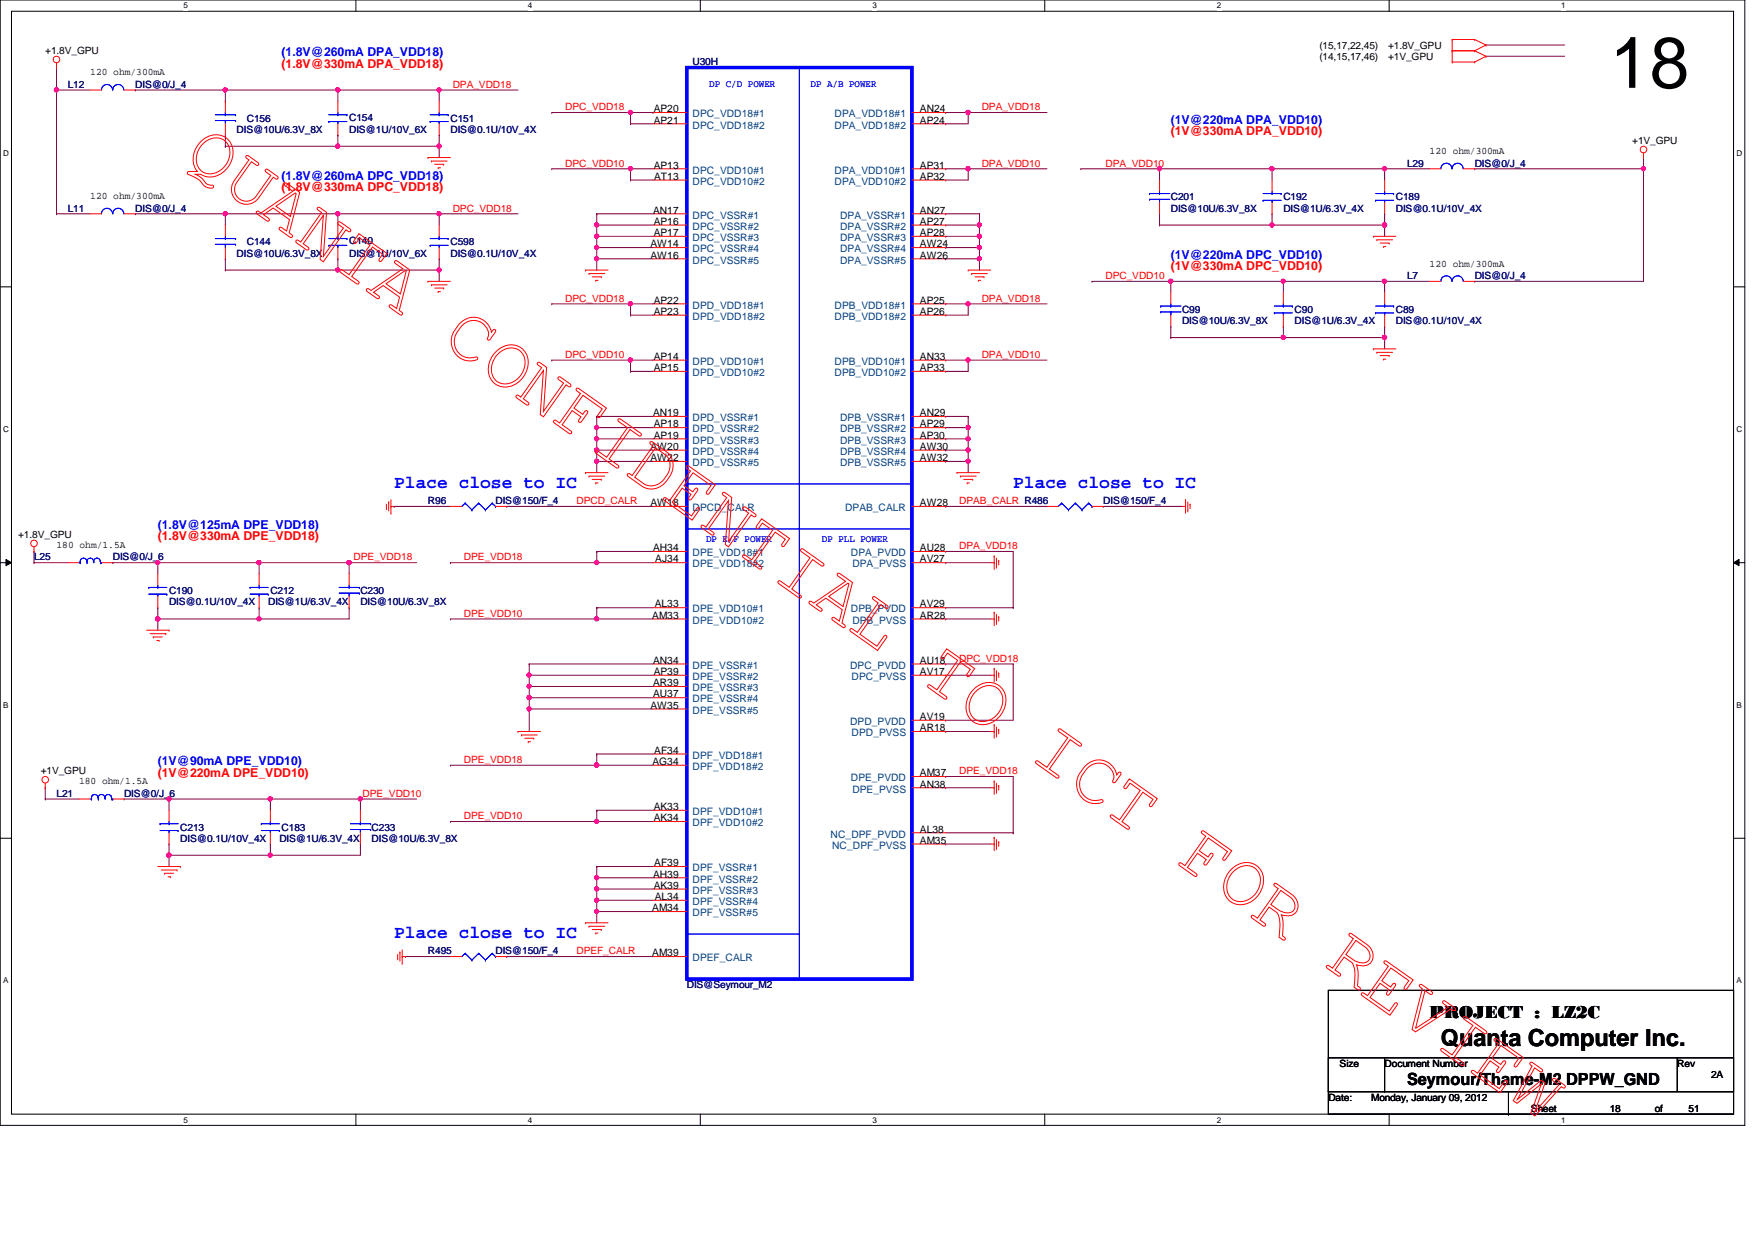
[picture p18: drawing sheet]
<svg xmlns="http://www.w3.org/2000/svg" width="297mm" height="210mm" viewBox="0 0 297 210" stroke-linecap="round" stroke-linejoin="round" font-family="sans-serif">
<defs><g id="words">
<text font-size="12.2" x="272.5" y="14.9">18</text>
<text font-size="4" x="243.9" y="177">Quanta Computer Inc.</text>
<g font-size="3" fill="#00f">
<text x="66.7" y="82.5">Place close to IC</text>
<text x="171.5" y="82.5">Place close to IC</text>
<text x="66.7" y="158.7">Place close to IC</text>
</g>
<text font-size="3" x="242" y="172.3">PROJECT : LZ2C</text>
<text font-size="2.8" x="238.2" y="183.6">Seymour/Thame-M2 DPPW_GND</text>
<g font-size="2.1" fill="#00f">
<text x="47.7" y="9.5">(1.8V@260mA DPA_VDD18)</text>
<text x="198.2" y="21">(1V@220mA DPA_VDD10)</text>
<text x="47.7" y="30.5">(1.8V@260mA DPC_VDD18)</text>
<text x="198.2" y="43.8">(1V@220mA DPC_VDD10)</text>
<text x="26.7" y="89.5">(1.8V@125mA DPE_VDD18)</text>
<text x="26.7" y="129.5">(1V@90mA DPE_VDD10)</text>
</g>
<g font-size="2.1" fill="#f00">
<text x="47.7" y="11.4">(1.8V@330mA DPA_VDD18)</text>
<text x="198.2" y="22.9">(1V@330mA DPA_VDD10)</text>
<text x="47.7" y="32.4">(1.8V@330mA DPC_VDD18)</text>
<text x="198.2" y="45.7">(1V@330mA DPC_VDD10)</text>
<text x="26.7" y="91.4">(1.8V@330mA DPE_VDD18)</text>
<text x="26.7" y="131.4">(1V@220mA DPE_VDD10)</text>
</g>
<g font-size="1.7">
<text x="7.7" y="9.1">+1.8V_GPU</text>
<text x="223.3" y="8.2">(15,17,22,45)</text>
<text x="223.3" y="10.1">(14,15,17,46)</text>
<text x="234.9" y="8.2">+1.8V_GPU</text>
<text x="234.9" y="10.1">+1V_GPU</text>
<text x="15.3" y="12.7">120 ohm/300mA</text>
<text x="110.7" y="19">AP20</text>
<text x="110.7" y="20.9">AP21</text>
<text x="155.7" y="19">AN24</text>
<text x="155.7" y="20.9">AP24</text>
<text x="110.7" y="28.5">AP13</text>
<text x="155.7" y="28.5">AP31</text>
<text x="242" y="26.1">120 ohm/300mA</text>
<text x="276.3" y="24.4">+1V_GPU</text>
<text x="15.3" y="33.7">120 ohm/300mA</text>
<text x="110.7" y="30.4">AT13</text>
<text x="155.7" y="30.4">AP32</text>
<text x="110.1" y="41.9">AW14</text>
<text x="110.5" y="36.2">AN17</text>
<text x="110.7" y="38.1">AP16</text>
<text x="110.7" y="40">AP17</text>
<text x="155.7" y="36.2">AN27</text>
<text x="155.7" y="38.1">AP27</text>
<text x="155.7" y="40">AP28</text>
<text x="155.7" y="41.9">AW24</text>
<text x="110.1" y="43.8">AW16</text>
<text x="155.7" y="43.8">AW26</text>
<text x="242" y="45.1">120 ohm/300mA</text>
<text x="110.7" y="51.4">AP22</text>
<text x="110.7" y="53.3">AP23</text>
<text x="155.7" y="51.4">AP25</text>
<text x="155.7" y="53.3">AP26</text>
<text x="110.7" y="60.9">AP14</text>
<text x="110.7" y="62.8">AP15</text>
<text x="155.7" y="60.9">AN33</text>
<text x="155.7" y="62.8">AP33</text>
<text x="110.5" y="70.4">AN19</text>
<text x="155.7" y="70.4">AN29</text>
<text x="110.1" y="76.2">AW20</text>
<text x="110.7" y="72.3">AP18</text>
<text x="110.7" y="74.3">AP19</text>
<text x="155.7" y="72.3">AP29</text>
<text x="155.7" y="74.3">AP30</text>
<text x="155.7" y="76.2">AW30</text>
<text x="110.1" y="78.1">AW22</text>
<text x="155.7" y="78.1">AW32</text>
<text x="110.1" y="85.7">AW18</text>
<text x="155.7" y="85.7">AW28</text>
<text x="3.1" y="91.1">+1.8V_GPU</text>
<text x="9.6" y="92.8">180 ohm/1.5A</text>
<text x="110.5" y="93.3">AH34</text>
<text x="110.9" y="95.2">AJ34</text>
<text x="155.7" y="93.3">AU28</text>
<text x="155.7" y="95.2">AV27</text>
<text x="110.4" y="104.7">AM33</text>
<text x="110.8" y="102.8">AL33</text>
<text x="155.7" y="102.8">AV29</text>
<text x="155.7" y="104.7">AR28</text>
<text x="110.5" y="112.4">AN34</text>
<text x="155.7" y="112.4">AU18</text>
<text x="110.1" y="120">AW35</text>
<text x="110.5" y="116.2">AR39</text>
<text x="110.5" y="118.1">AU37</text>
<text x="110.7" y="114.3">AP39</text>
<text x="155.7" y="114.3">AV17</text>
<text x="155.7" y="121.9">AV19</text>
<text x="155.7" y="123.8">AR18</text>
<text x="6.9" y="131.1">+1V_GPU</text>
<text x="110.4" y="129.5">AG34</text>
<text x="110.7" y="127.6">AF34</text>
<text x="155.7" y="131.4">AM37</text>
<text x="13.4" y="132.8">180 ohm/1.5A</text>
<text x="110.7" y="137.1">AK33</text>
<text x="155.7" y="133.3">AN38</text>
<text x="110.7" y="139">AK34</text>
<text x="155.7" y="140.9">AL38</text>
<text x="155.7" y="142.8">AM35</text>
<text x="110.5" y="148.5">AH39</text>
<text x="110.7" y="146.6">AF39</text>
<text x="110.4" y="154.3">AM34</text>
<text x="110.7" y="150.5">AK39</text>
<text x="110.8" y="152.4">AL34</text>
<text x="110.4" y="161.9">AM39</text>
<text x="226.7" y="180.6">Size</text>
<text x="234.4" y="180.6">Document Number</text>
<text x="283.9" y="180.6">Rev</text>
<text x="289.6" y="182.5">2A</text>
<text x="224.8" y="186.3">Date:</text>
<text x="232.1" y="186.3">Monday, January 09, 2012</text>
<text x="259.1" y="188.2">Sheet</text>
<text x="272.5" y="188.2">18</text>
<text x="280.1" y="188.2">of</text>
<text x="285.8" y="188.2">51</text>
</g>
<g font-size="1.7" fill="#000080">
<text x="117.2" y="11">U30H</text>
<text x="11.5" y="14.9">L12</text>
<text x="22.9" y="14.9">DIS@0/J_4</text>
<text x="40" y="22.5">DIS@10U/6.3V_8X</text>
<text x="41.8" y="20.6">C156</text>
<text x="59.1" y="20.4">C154</text>
<text x="59.1" y="22.5">DIS@1U/10V_6X</text>
<text x="76.2" y="20.6">C151</text>
<text x="76.2" y="22.5">DIS@0.1U/10V_4X</text>
<text x="238.2" y="28.2">L29</text>
<text x="249.6" y="28.2">DIS@0/J_4</text>
<text x="11.5" y="35.8">L11</text>
<text x="22.9" y="35.8">DIS@0/J_4</text>
<text x="198.2" y="33.9">C201</text>
<text x="198.2" y="35.8">DIS@10U/6.3V_8X</text>
<text x="217.2" y="33.9">C192</text>
<text x="217.2" y="35.8">DIS@1U/6.3V_4X</text>
<text x="236.3" y="33.9">C189</text>
<text x="236.3" y="35.8">DIS@0.1U/10V_4X</text>
<text x="41.8" y="41.5">C144</text>
<text x="59.1" y="41.4">C140</text>
<text x="76.2" y="41.5">C598</text>
<text x="40" y="43.4">DIS@10U/6.3V_8X</text>
<text x="59.1" y="43.4">DIS@1U/10V_6X</text>
<text x="76.2" y="43.4">DIS@0.1U/10V_4X</text>
<text x="238.2" y="47.2">L7</text>
<text x="249.6" y="47.2">DIS@0/J_4</text>
<text x="200.1" y="53">C99</text>
<text x="219.1" y="53">C90</text>
<text x="236.3" y="53">C89</text>
<text x="200.1" y="54.9">DIS@10U/6.3V_8X</text>
<text x="219.1" y="54.9">DIS@1U/6.3V_4X</text>
<text x="236.3" y="54.9">DIS@0.1U/10V_4X</text>
<text x="72.4" y="85.3">R96</text>
<text x="83.9" y="85.3">DIS@150/F_4</text>
<text x="186.7" y="85.3">DIS@150/F_4</text>
<text x="5.8" y="94.9">L25</text>
<text x="19.1" y="94.9">DIS@0/J_6</text>
<text x="28.6" y="100.6">C190</text>
<text x="45.8" y="100.6">C212</text>
<text x="61" y="100.6">C230</text>
<text x="28.6" y="102.5">DIS@0.1U/10V_4X</text>
<text x="45.4" y="102.5">DIS@1U/6.3V_4X</text>
<text x="61" y="102.5">DIS@10U/6.3V_8X</text>
<text x="9.6" y="134.9">L21</text>
<text x="21" y="134.9">DIS@0/J_6</text>
<text x="30.5" y="140.6">C213</text>
<text x="30.5" y="142.5">DIS@0.1U/10V_4X</text>
<text x="47.3" y="142.5">DIS@1U/6.3V_4X</text>
<text x="47.7" y="140.6">C183</text>
<text x="62.9" y="140.6">C233</text>
<text x="62.9" y="142.5">DIS@10U/6.3V_8X</text>
<text x="72.4" y="161.5">R495</text>
<text x="83.9" y="161.5">DIS@150/F_4</text>
<text x="116.2" y="167.3">DIS@Seymour_M2</text>
</g>
<g font-size="1.7" fill="#f00">
<text x="76.6" y="14.9">DPA_VDD18</text>
<text x="95.7" y="18.7">DPC_VDD18</text>
<text x="166.2" y="18.7">DPA_VDD18</text>
<text x="95.7" y="28.2">DPC_VDD10</text>
<text x="166.2" y="28.2">DPA_VDD10</text>
<text x="187.1" y="28.2">DPA_VDD10</text>
<text x="76.6" y="35.8">DPC_VDD18</text>
<text x="187.1" y="47.2">DPC_VDD10</text>
<text x="95.7" y="51.1">DPC_VDD18</text>
<text x="166.2" y="51.1">DPA_VDD18</text>
<text x="95.7" y="60.6">DPC_VDD10</text>
<text x="166.2" y="60.6">DPA_VDD10</text>
<text x="97.6" y="85.3">DPCD_CALR</text>
<text x="162.3" y="85.3">DPAB_CALR R486</text>
<text x="59.9" y="94.9">DPE_VDD18</text>
<text x="78.5" y="94.9">DPE_VDD18</text>
<text x="162.3" y="93">DPA_VDD18</text>
<text x="78.5" y="104.4">DPE_VDD10</text>
<text x="162.3" y="112">DPC_VDD18</text>
<text x="78.5" y="129.2">DPE_VDD18</text>
<text x="162.3" y="131.1">DPE_VDD18</text>
<text x="61.4" y="134.9">DPE_VDD10</text>
<text x="78.5" y="138.7">DPE_VDD10</text>
<text x="97.6" y="161.5">DPEF_CALR</text>
</g>
<g font-size="1.7" fill="#00f">
<text x="120.1" y="14.6">DP C/D POWER</text>
<text x="137.2" y="14.6">DP A/B POWER</text>
<text x="119.5" y="91.8">DP E/F POWER</text>
<text x="139.1" y="91.8">DP PLL POWER</text>
</g>
<g font-size="1.7" fill="#004080">
<text x="117.2" y="19.9">DPC_VDD18#1</text>
<text x="117.2" y="21.8">DPC_VDD18#2</text>
<text x="141.3" y="19.9">DPA_VDD18#1</text>
<text x="141.3" y="21.8">DPA_VDD18#2</text>
<text x="117.2" y="29.4">DPC_VDD10#1</text>
<text x="141.3" y="29.4">DPA_VDD10#1</text>
<text x="117.2" y="31.3">DPC_VDD10#2</text>
<text x="141.3" y="31.3">DPA_VDD10#2</text>
<text x="117.2" y="37">DPC_VSSR#1</text>
<text x="117.2" y="38.9">DPC_VSSR#2</text>
<text x="117.2" y="40.8">DPC_VSSR#3</text>
<text x="142.2" y="37">DPA_VSSR#1</text>
<text x="142.2" y="38.9">DPA_VSSR#2</text>
<text x="142.2" y="40.8">DPA_VSSR#3</text>
<text x="117.2" y="42.7">DPC_VSSR#4</text>
<text x="117.2" y="44.6">DPC_VSSR#5</text>
<text x="142.2" y="42.7">DPA_VSSR#4</text>
<text x="142.2" y="44.6">DPA_VSSR#5</text>
<text x="117.2" y="52.2">DPD_VDD18#1</text>
<text x="141.3" y="52.2">DPB_VDD18#1</text>
<text x="117.2" y="54.1">DPD_VDD18#2</text>
<text x="141.3" y="54.1">DPB_VDD18#2</text>
<text x="117.2" y="61.8">DPD_VDD10#1</text>
<text x="117.2" y="63.7">DPD_VDD10#2</text>
<text x="141.3" y="61.8">DPB_VDD10#1</text>
<text x="141.3" y="63.7">DPB_VDD10#2</text>
<text x="117.2" y="71.3">DPD_VSSR#1</text>
<text x="142.2" y="71.3">DPB_VSSR#1</text>
<text x="117.2" y="73.2">DPD_VSSR#2</text>
<text x="117.2" y="75.1">DPD_VSSR#3</text>
<text x="117.2" y="77">DPD_VSSR#4</text>
<text x="142.2" y="73.2">DPB_VSSR#2</text>
<text x="142.2" y="75.1">DPB_VSSR#3</text>
<text x="142.2" y="77">DPB_VSSR#4</text>
<text x="117.2" y="78.9">DPD_VSSR#5</text>
<text x="142.2" y="78.9">DPB_VSSR#5</text>
<text x="117.2" y="86.5">DPCD_CALR</text>
<text x="143" y="86.5">DPAB_CALR</text>
<text x="117.2" y="94.1">DPE_VDD18#1</text>
<text x="144" y="94.1">DPA_PVDD</text>
<text x="117.2" y="96.1">DPE_VDD18#2</text>
<text x="144.3" y="96.1">DPA_PVSS</text>
<text x="117.2" y="103.7">DPE_VDD10#1</text>
<text x="117.2" y="105.6">DPE_VDD10#2</text>
<text x="144" y="103.7">DPB_PVDD</text>
<text x="144.3" y="105.6">DPB_PVSS</text>
<text x="117.2" y="113.2">DPE_VSSR#1</text>
<text x="143.9" y="113.2">DPC_PVDD</text>
<text x="117.2" y="115.1">DPE_VSSR#2</text>
<text x="117.2" y="117">DPE_VSSR#3</text>
<text x="117.2" y="118.9">DPE_VSSR#4</text>
<text x="144.1" y="115.1">DPC_PVSS</text>
<text x="117.2" y="120.8">DPE_VSSR#5</text>
<text x="143.9" y="122.7">DPD_PVDD</text>
<text x="144.1" y="124.6">DPD_PVSS</text>
<text x="117.2" y="128.4">DPF_VDD18#1</text>
<text x="117.2" y="130.3">DPF_VDD18#2</text>
<text x="117.2" y="138">DPF_VDD10#1</text>
<text x="144" y="132.2">DPE_PVDD</text>
<text x="144.3" y="134.2">DPE_PVSS</text>
<text x="117.2" y="139.9">DPF_VDD10#2</text>
<text x="140.6" y="141.8">NC_DPF_PVDD</text>
<text x="140.8" y="143.7">NC_DPF_PVSS</text>
<text x="117.2" y="147.5">DPF_VSSR#1</text>
<text x="117.2" y="149.4">DPF_VSSR#2</text>
<text x="117.2" y="151.3">DPF_VSSR#3</text>
<text x="117.2" y="153.2">DPF_VSSR#4</text>
<text x="117.2" y="155.1">DPF_VSSR#5</text>
<text x="117.2" y="162.7">DPEF_CALR</text>
</g>
<g font-size="1.4">
<text x="31.1" y="1.4">5</text>
<text x="89.4" y="1.4">4</text>
<text x="147.7" y="1.4">3</text>
<text x="205.9" y="1.4">2</text>
<text x="264.2" y="1.4">1</text>
<text x=".5" y="26.5">D</text>
<text x="293.9" y="26.5">D</text>
<text x=".5" y="73.1">C</text>
<text x="293.9" y="73.1">C</text>
<text x=".5" y="119.8">B</text>
<text x="293.9" y="119.8">B</text>
<text x=".5" y="166.5">A</text>
<text x="293.9" y="166.5">A</text>
<text x="31.1" y="190">5</text>
<text x="89.4" y="190">4</text>
<text x="147.7" y="190">3</text>
<text x="205.9" y="190">2</text>
<text x="264.2" y="190">1</text>
</g>
</g></defs>
<path d="M0 0h295.3v190.5h-295.3zM1.9 1.9h291.5v186.7h-291.5z" fill="none" stroke="#000" stroke-width=".17"/>
<g fill="#fff">
<path d="M31.1 .2h.7v1.5h-.7z"/>
<path d="M31.1 188.8h.7v1.5h-.7z"/>
</g>
<path d="M60.2 0v1.9M60.2 188.6v1.9" fill="none" stroke="#000" stroke-width=".17"/>
<g fill="#fff">
<path d="M89.4 .2h.7v1.5h-.7z"/>
<path d="M89.4 188.8h.7v1.5h-.7z"/>
</g>
<path d="M118.5 0v1.9M118.5 188.6v1.9" fill="none" stroke="#000" stroke-width=".17"/>
<g fill="#fff">
<path d="M147.7 .2h.7v1.5h-.7z"/>
<path d="M147.7 188.8h.7v1.5h-.7z"/>
</g>
<path d="M176.8 0v1.9M176.8 188.6v1.9" fill="none" stroke="#000" stroke-width=".17"/>
<g fill="#fff">
<path d="M205.9 .2h.8v1.5h-.8z"/>
<path d="M205.9 188.8h.8v1.5h-.8z"/>
</g>
<path d="M235.1 0v1.9M235.1 188.6v1.9" fill="none" stroke="#000" stroke-width=".17"/>
<g fill="#fff">
<path d="M264.2 .2h.8v1.5h-.8z"/>
<path d="M264.2 188.8h.8v1.5h-.8z"/>
<path d="M.5 25.2h1v1.6h-1z"/>
<path d="M293.9 25.2h1v1.6h-1z"/>
<path d="M.5 71.9h1v1.5h-1z"/>
<path d="M293.9 71.9h1v1.5h-1z"/>
</g>
<path d="M0 48.6h1.9M293.4 48.6h1.9" fill="none" stroke="#000" stroke-width=".17"/>
<g fill="#fff">
<path d="M.5 118.6h.9v1.5h-.9z"/>
<path d="M293.9 118.6h.9v1.5h-.9z"/>
</g>
<path d="M0 95.3h1.9M1 94.7l.9 .6-.9 .5zM293.4 95.3l.9-.6v1.1zM293.4 95.3h1.9" fill="none" stroke="#000" stroke-width=".17"/>
<path d="M1 94.7l.9 .6-.9 .5zM293.4 95.3l.9-.6v1.1z" fill="#000"/>
<g fill="#fff">
<path d="M.5 165.2h.9v1.6h-.9z"/>
<path d="M293.9 165.2h.9v1.6h-.9z"/>
</g>
<path d="M0 141.9h1.9M293.4 141.9h1.9" fill="none" stroke="#000" stroke-width=".17"/>
<path d="M106.7 19.1h.1M106.7 19.1v1.9M106.7 28.6h.1M106.7 28.6v1.9" fill="none" stroke="#800040" stroke-width=".17"/>
<circle cx="106.7" cy="28.5" r=".37" fill="#f0f"/>
<circle cx="106.7" cy="28.5" r=".37" fill="none" stroke="#f0f" stroke-width=".17"/>
<path d="M106.7 30.5h.1M106.7 30.5h3.8M101 41.9h.1M101 41.9h9.5" fill="none" stroke="#800040" stroke-width=".17"/>
<circle cx="101" cy="41.9" r=".37" fill="#f0f"/>
<circle cx="101" cy="41.9" r=".37" fill="none" stroke="#f0f" stroke-width=".17"/>
<path d="M101 40h.1M101 40v1.9M106.7 61h.1M106.7 61h3.8" fill="none" stroke="#800040" stroke-width=".17"/>
<circle cx="106.7" cy="60.9" r=".37" fill="#f0f"/>
<circle cx="106.7" cy="60.9" r=".37" fill="none" stroke="#f0f" stroke-width=".17"/>
<path d="M101 78.1h.1M101 76.2h.1M101 78.1h9.5M101 76.2v1.9" fill="none" stroke="#800040" stroke-width=".17"/>
<circle cx="101" cy="76.2" r=".37" fill="#f0f"/>
<circle cx="101" cy="76.2" r=".37" fill="none" stroke="#f0f" stroke-width=".17"/>
<path d="M101 38.1h.1M101 38.1h9.5M106.7 28.6h.1M106.7 28.6h3.8" fill="none" stroke="#800040" stroke-width=".17"/>
<circle cx="101" cy="38.1" r=".37" fill="#f0f"/>
<circle cx="101" cy="38.1" r=".37" fill="none" stroke="#f0f" stroke-width=".17"/>
<path d="M101 43.8h.1M101 41.9h.1M101 43.8h9.5M101 41.9v1.9M101 78.1h.1M101 78.1v1.9" fill="none" stroke="#800040" stroke-width=".17"/>
<circle cx="101" cy="78.1" r=".37" fill="#f0f"/>
<circle cx="101" cy="78.1" r=".37" fill="none" stroke="#f0f" stroke-width=".17"/>
<path d="M93.4 28.6h.1M93.4 28.6h13.3M101 43.8h.1M101 43.8v1.9" fill="none" stroke="#800040" stroke-width=".17"/>
<circle cx="101" cy="43.8" r=".37" fill="#f0f"/>
<circle cx="101" cy="43.8" r=".37" fill="none" stroke="#f0f" stroke-width=".17"/>
<path d="M93.4 61h.1M93.4 61h13.3M101 70.5h.1M101 72.4h.1M101 74.3h.1M101 70.5h9.5M101 72.4h9.5M101 70.5v1.9M101 74.3h9.5M106.7 62.9h.1M106.7 62.9h3.8" fill="none" stroke="#800040" stroke-width=".17"/>
<circle cx="101" cy="74.3" r=".37" fill="#f0f"/>
<circle cx="101" cy="74.3" r=".37" fill="none" stroke="#f0f" stroke-width=".17"/>
<path d="M101 72.4h.1M101 72.4v1.9" fill="none" stroke="#800040" stroke-width=".17"/>
<circle cx="101" cy="72.4" r=".37" fill="#f0f"/>
<circle cx="101" cy="72.4" r=".37" fill="none" stroke="#f0f" stroke-width=".17"/>
<path d="M101 36.2h.1M101 36.2v1.9M101 36.2h9.5M101 40h.1M101 40h9.5M101 76.2h.1M101 74.3h.1M101 76.2h9.5M101 74.3v1.9M106.7 61h.1M106.7 61v1.9" fill="none" stroke="#800040" stroke-width=".17"/>
<circle cx="101" cy="40" r=".37" fill="#f0f"/>
<circle cx="101" cy="40" r=".37" fill="none" stroke="#f0f" stroke-width=".17"/>
<path d="M101 38.1h.1M101 38.1v1.9M93.4 51.4h.1M93.4 51.4h17.1M106.7 51.4h.1" fill="none" stroke="#800040" stroke-width=".17"/>
<circle cx="106.7" cy="51.4" r=".37" fill="#f0f"/>
<circle cx="106.7" cy="51.4" r=".37" fill="none" stroke="#f0f" stroke-width=".17"/>
<path d="M106.7 21h.1M106.7 21h3.8M106.7 51.4h.1M106.7 53.3h.1M106.7 51.4v1.9M106.7 53.3h3.8M89.6 114.3h.1M89.6 114.3h20.9" fill="none" stroke="#800040" stroke-width=".17"/>
<circle cx="89.5" cy="114.3" r=".37" fill="#f0f"/>
<circle cx="89.5" cy="114.3" r=".37" fill="none" stroke="#f0f" stroke-width=".17"/>
<path d="M89.6 112.4h.1M89.6 112.4h20.9M101 104.8h.1M101 104.8h9.5" fill="none" stroke="#800040" stroke-width=".17"/>
<circle cx="101" cy="104.7" r=".37" fill="#f0f"/>
<circle cx="101" cy="104.7" r=".37" fill="none" stroke="#f0f" stroke-width=".17"/>
<path d="M89.6 120h.1M89.6 120v3.8" fill="none" stroke="#800040" stroke-width=".17"/>
<circle cx="89.5" cy="120" r=".37" fill="#f0f"/>
<circle cx="89.5" cy="120" r=".37" fill="none" stroke="#f0f" stroke-width=".17"/>
<path d="M89.6 114.3h.1M89.6 114.3v1.9M101 127.6h.1M101 127.6h9.5M101 154.3h.1M101 152.4h.1M101 148.6h.1M101 154.3h9.5M101 152.4v3.8M101 148.6h9.5" fill="none" stroke="#800040" stroke-width=".17"/>
<circle cx="101" cy="154.3" r=".37" fill="#f0f"/>
<circle cx="101" cy="154.3" r=".37" fill="none" stroke="#f0f" stroke-width=".17"/>
<path d="M101 152.4h.1M101 152.4h9.5" fill="none" stroke="#800040" stroke-width=".17"/>
<circle cx="101" cy="152.4" r=".37" fill="#f0f"/>
<circle cx="101" cy="152.4" r=".37" fill="none" stroke="#f0f" stroke-width=".17"/>
<path d="M76.2 95.3h.1M76.2 95.3h24.8M101 150.5h.1M101 150.5v1.9" fill="none" stroke="#800040" stroke-width=".17"/>
<circle cx="101" cy="95.2" r=".37" fill="#f0f"/>
<circle cx="101" cy="95.2" r=".37" fill="none" stroke="#f0f" stroke-width=".17"/>
<path d="M101 150.5h.1M101 150.5h9.5M68.6 161.9h.1M68.6 161.9h7.6M85.8 161.9h.1M85.8 161.9h24.7" fill="none" stroke="#800040" stroke-width=".17"/>
<circle cx="101" cy="150.5" r=".37" fill="#f0f"/>
<circle cx="101" cy="150.5" r=".37" fill="none" stroke="#f0f" stroke-width=".17"/>
<path d="M101 148.6h.1M101 148.6v1.9" fill="none" stroke="#800040" stroke-width=".17"/>
<circle cx="101" cy="148.6" r=".37" fill="#f0f"/>
<circle cx="101" cy="148.6" r=".37" fill="none" stroke="#f0f" stroke-width=".17"/>
<path d="M101 129.5h.1M101 129.5h9.5" fill="none" stroke="#800040" stroke-width=".17"/>
<circle cx="101" cy="129.5" r=".37" fill="#f0f"/>
<circle cx="101" cy="129.5" r=".37" fill="none" stroke="#f0f" stroke-width=".17"/>
<path d="M89.6 118.1h.1M89.6 118.1h20.9M101 127.6h.1M101 127.6v1.9" fill="none" stroke="#800040" stroke-width=".17"/>
<circle cx="89.5" cy="118.1" r=".37" fill="#f0f"/>
<circle cx="89.5" cy="118.1" r=".37" fill="none" stroke="#f0f" stroke-width=".17"/>
<path d="M101 93.3h.1M101 95.3h.1M101 93.3h9.5M101 93.3v2M101 95.3h9.5M89.6 118.1h.1M89.6 112.4h.1M89.6 112.4v1.9M89.6 118.1v1.9M76.2 129.5h.1M76.2 129.5h24.8" fill="none" stroke="#800040" stroke-width=".17"/>
<circle cx="101" cy="129.5" r=".37" fill="#f0f"/>
<circle cx="101" cy="129.5" r=".37" fill="none" stroke="#f0f" stroke-width=".17"/>
<path d="M85.8 85.7h.1M85.8 85.7h24.7M89.6 116.2h.1M89.6 116.2h20.9M101 146.7h.1M101 146.7h9.5" fill="none" stroke="#800040" stroke-width=".17"/>
<circle cx="89.5" cy="116.2" r=".37" fill="#f0f"/>
<circle cx="89.5" cy="116.2" r=".37" fill="none" stroke="#f0f" stroke-width=".17"/>
<path d="M76.2 104.8h.1M89.6 116.2h.1M89.6 116.2v1.9M101 102.9h.1M101 102.9v1.9h-24.8M101 102.9h9.5M76.2 139.1h.1M76.2 139.1h34.3M101 137.2h.1M101 139.1h.1M101 137.2h9.5M101 137.2v1.9" fill="none" stroke="#800040" stroke-width=".17"/>
<circle cx="101" cy="139" r=".37" fill="#f0f"/>
<circle cx="101" cy="139" r=".37" fill="none" stroke="#f0f" stroke-width=".17"/>
<path d="M163.9 61h.1M163.9 61h13.3M101 146.7h.1M101 146.7v1.9" fill="none" stroke="#800040" stroke-width=".17"/>
<circle cx="163.8" cy="60.9" r=".37" fill="#f0f"/>
<circle cx="163.8" cy="60.9" r=".37" fill="none" stroke="#f0f" stroke-width=".17"/>
<path d="M215.3 38.1h.1M215.3 38.1h19.1M160.1 51.4h.1M160.1 53.3h.1M160.1 51.4h3.8M160.1 53.3h3.8M160.1 70.5h.1M160.1 70.5h3.8" fill="none" stroke="#800040" stroke-width=".17"/>
<circle cx="234.3" cy="38.1" r=".37" fill="#f0f"/>
<circle cx="234.3" cy="38.1" r=".37" fill="none" stroke="#f0f" stroke-width=".17"/>
<circle cx="215.3" cy="38.1" r=".37" fill="#f0f"/>
<circle cx="215.3" cy="38.1" r=".37" fill="none" stroke="#f0f" stroke-width=".17"/>
<path d="M234.4 28.6h.1M234.4 38.1h.1M234.4 28.6v1.9M234.4 38.1v1.9M249.6 28.6h.1M278.2 26.7h.1M278.2 26.7v1.9h-28.6M186.7 85.7h.1M186.7 85.7h13.4" fill="none" stroke="#800040" stroke-width=".17"/>
<circle cx="234.3" cy="38.1" r=".37" fill="#f0f"/>
<circle cx="234.3" cy="38.1" r=".37" fill="none" stroke="#f0f" stroke-width=".17"/>
<g fill="none" stroke="#800040" stroke-width=".17">
<path d="M160.1 36.2h.1M160.1 36.2h5.7M234.4 36.2h.1M234.4 36.2v1.9M160.1 43.8h.1M160.1 41.9h.1M160.1 43.8h5.7M160.1 41.9h5.7M160.1 62.9h.1M160.1 72.4h.1M163.9 61h.1M163.9 70.5h.1"/>
<path d="M163.9 61v1.9h-3.8M163.9 70.5v1.9h-3.8M160.1 114.3h.1M160.1 112.4h.1M160.1 114.3h7.6M160.1 112.4h11.4"/>
</g>
<circle cx="165.7" cy="41.9" r=".37" fill="#f0f"/>
<circle cx="165.7" cy="41.9" r=".37" fill="none" stroke="#f0f" stroke-width=".17"/>
<path d="M160.1 28.6h.1M160.1 28.6h3.8M160.1 40h.1M160.1 40h5.7M160.1 85.7h.1M160.1 85.7h17.1" fill="none" stroke="#800040" stroke-width=".17"/>
<circle cx="165.7" cy="40" r=".37" fill="#f0f"/>
<circle cx="165.7" cy="40" r=".37" fill="none" stroke="#f0f" stroke-width=".17"/>
<g fill="none" stroke="#800040" stroke-width=".17">
<path d="M160.1 30.5h.1M160.1 38.1h.1M163.9 28.6h.1M163.9 28.6v1.9h-3.8M165.8 36.2h.1M165.8 36.2v1.9h-5.7M215.3 28.6h.1M215.3 28.6h19.1M165.8 41.9h.1M165.8 41.9v1.9M160.1 78.1h.1M160.1 76.2h.1"/>
<path d="M160.1 74.3h.1M160.1 76.2h3.8M160.1 74.3h3.8M163.9 76.2h.1M163.9 76.2v1.9h-3.8"/>
</g>
<circle cx="163.8" cy="76.2" r=".37" fill="#f0f"/>
<circle cx="163.8" cy="76.2" r=".37" fill="none" stroke="#f0f" stroke-width=".17"/>
<path d="M196.3 36.2h.1M196.3 38.1h.1M196.3 36.2v1.9M215.3 36.2h.1M215.3 28.6h.1M215.3 28.6v1.9M215.3 36.2v1.9h-19M234.4 28.6h.1M234.4 28.6h7.6" fill="none" stroke="#800040" stroke-width=".17"/>
<circle cx="234.3" cy="28.5" r=".37" fill="#f0f"/>
<circle cx="234.3" cy="28.5" r=".37" fill="none" stroke="#f0f" stroke-width=".17"/>
<path d="M163.9 72.4h.1M163.9 72.4v1.9M160.1 123.8h.1M160.1 123.8h7.6" fill="none" stroke="#800040" stroke-width=".17"/>
<circle cx="163.8" cy="72.4" r=".37" fill="#f0f"/>
<circle cx="163.8" cy="72.4" r=".37" fill="none" stroke="#f0f" stroke-width=".17"/>
<path d="M160.1 61h.1M160.1 61h3.8M163.9 74.3h.1M163.9 74.3v1.9" fill="none" stroke="#800040" stroke-width=".17"/>
<circle cx="163.8" cy="74.3" r=".37" fill="#f0f"/>
<circle cx="163.8" cy="74.3" r=".37" fill="none" stroke="#f0f" stroke-width=".17"/>
<path d="M165.8 38.1h.1M165.8 38.1v1.9" fill="none" stroke="#800040" stroke-width=".17"/>
<circle cx="165.7" cy="38.1" r=".37" fill="#f0f"/>
<circle cx="165.7" cy="38.1" r=".37" fill="none" stroke="#f0f" stroke-width=".17"/>
<path d="M163.9 51.4h.1M163.9 51.4v1.9M165.8 40h.1M165.8 40v1.9" fill="none" stroke="#800040" stroke-width=".17"/>
<circle cx="163.8" cy="51.4" r=".37" fill="#f0f"/>
<circle cx="163.8" cy="51.4" r=".37" fill="none" stroke="#f0f" stroke-width=".17"/>
<path d="M163.9 19.1h.1M163.9 19.1h13.3M160.1 21h.1M160.1 21h3.8M163.9 28.6h.1M163.9 28.6h13.3M163.9 51.4h.1M163.9 51.4h13.3M160.1 131.4h.1M160.1 131.4h11.4" fill="none" stroke="#800040" stroke-width=".17"/>
<circle cx="163.8" cy="28.5" r=".37" fill="#f0f"/>
<circle cx="163.8" cy="28.5" r=".37" fill="none" stroke="#f0f" stroke-width=".17"/>
<path d="M163.9 19.1h.1M163.9 19.1v1.9" fill="none" stroke="#800040" stroke-width=".17"/>
<circle cx="163.8" cy="19" r=".37" fill="#f0f"/>
<circle cx="163.8" cy="19" r=".37" fill="none" stroke="#f0f" stroke-width=".17"/>
<g fill="none" stroke="#800040" stroke-width=".17">
<path d="M93.4 19.1h.1M93.4 19.1h13.3M160.1 19.1h.1M160.1 19.1h3.8M160.1 93.3h.1M160.1 93.3h11.4v9.6M160.1 104.8h.1M160.1 104.8h7.6M171.5 102.9h.1M61 135.3h.1M61 135.3h9.5M160.1 133.4h.1"/>
<path d="M160.1 133.4h7.6"/>
</g>
<circle cx="61" cy="135.2" r=".37" fill="#f0f"/>
<circle cx="61" cy="135.2" r=".37" fill="none" stroke="#f0f" stroke-width=".17"/>
<path d="M28.6 144.8h.1M28.6 144.8h17.2" fill="none" stroke="#800040" stroke-width=".17"/>
<circle cx="45.7" cy="144.8" r=".37" fill="#f0f"/>
<circle cx="45.7" cy="144.8" r=".37" fill="none" stroke="#f0f" stroke-width=".17"/>
<circle cx="28.6" cy="144.8" r=".37" fill="#f0f"/>
<circle cx="28.6" cy="144.8" r=".37" fill="none" stroke="#f0f" stroke-width=".17"/>
<path d="M7.7 133.4h.1M7.7 135.3h.1M7.7 133.4v1.9M7.7 135.3h5.7M28.6 135.3h.1M28.6 135.3v1.9M28.6 144.8h.1M28.6 144.8v1.9" fill="none" stroke="#800040" stroke-width=".17"/>
<circle cx="28.6" cy="144.8" r=".37" fill="#f0f"/>
<circle cx="28.6" cy="144.8" r=".37" fill="none" stroke="#f0f" stroke-width=".17"/>
<path d="M28.6 135.3h.1M28.6 135.3h17.2M28.6 142.9h.1M28.6 142.9v1.9" fill="none" stroke="#800040" stroke-width=".17"/>
<circle cx="28.6" cy="135.2" r=".37" fill="#f0f"/>
<circle cx="28.6" cy="135.2" r=".37" fill="none" stroke="#f0f" stroke-width=".17"/>
<g fill="none" stroke="#800040" stroke-width=".17">
<path d="M5.8 95.3h.1M5.8 95.3h5.7M43.9 104.8h.1M43.9 104.8h15.2M21 135.3h.1M21 135.3h7.6M45.8 135.3h.1M45.8 135.3v1.9M61 135.3h.1M61 135.3v1.9M45.8 142.9h.1M45.8 144.8h.1"/>
<path d="M45.8 142.9v1.9M61 142.9h.1M61 142.9v1.9h-15.2"/>
</g>
<circle cx="43.8" cy="104.7" r=".37" fill="#f0f"/>
<circle cx="43.8" cy="104.7" r=".37" fill="none" stroke="#f0f" stroke-width=".17"/>
<path d="M26.7 104.8h.1M26.7 102.9h.1M26.7 102.9v3.8" fill="none" stroke="#800040" stroke-width=".17"/>
<circle cx="26.7" cy="104.7" r=".37" fill="#f0f"/>
<circle cx="26.7" cy="104.7" r=".37" fill="none" stroke="#f0f" stroke-width=".17"/>
<path d="M26.7 95.3h.1M26.7 95.3v1.9M26.7 95.3h17.2" fill="none" stroke="#800040" stroke-width=".17"/>
<circle cx="26.7" cy="95.2" r=".37" fill="#f0f"/>
<circle cx="26.7" cy="95.2" r=".37" fill="none" stroke="#f0f" stroke-width=".17"/>
<path d="M43.9 95.3h.1M43.9 95.3h15.2M59.1 95.3h.1M59.1 95.3v1.9M43.9 102.9h.1M43.9 102.9v1.9M59.1 102.9h.1M59.1 102.9v1.9" fill="none" stroke="#800040" stroke-width=".17"/>
<circle cx="59.1" cy="95.2" r=".37" fill="#f0f"/>
<circle cx="59.1" cy="95.2" r=".37" fill="none" stroke="#f0f" stroke-width=".17"/>
<path d="M43.9 95.3h.1M43.9 95.3v1.9" fill="none" stroke="#800040" stroke-width=".17"/>
<circle cx="43.8" cy="95.2" r=".37" fill="#f0f"/>
<circle cx="43.8" cy="95.2" r=".37" fill="none" stroke="#f0f" stroke-width=".17"/>
<path d="M22.9 15.2h.1M22.9 15.2h34.3M38.1 15.2h.1M38.1 24.8h.1M57.2 22.9h.1M57.2 22.9v1.9h-19.1M74.3 24.8h.1M74.3 24.8v1.9M5.8 93.3h.1M5.8 93.3v2M59.1 95.3h.1M59.1 95.3h11.4" fill="none" stroke="#800040" stroke-width=".17"/>
<circle cx="38.1" cy="15.2" r=".37" fill="#f0f"/>
<circle cx="38.1" cy="15.2" r=".37" fill="none" stroke="#f0f" stroke-width=".17"/>
<path d="M9.6 15.2h.1M9.6 15.2h5.7M38.1 17.1h.1M38.1 15.2v1.9M38.1 24.8h.1M38.1 22.9v1.9M57.2 24.8h.1M57.2 24.8h17.1" fill="none" stroke="#800040" stroke-width=".17"/>
<circle cx="74.3" cy="24.7" r=".37" fill="#f0f"/>
<circle cx="74.3" cy="24.7" r=".37" fill="none" stroke="#f0f" stroke-width=".17"/>
<circle cx="57.2" cy="24.7" r=".37" fill="#f0f"/>
<circle cx="57.2" cy="24.7" r=".37" fill="none" stroke="#f0f" stroke-width=".17"/>
<path d="M57.2 15.2h.1M57.2 15.2h17.1" fill="none" stroke="#800040" stroke-width=".17"/>
<circle cx="74.3" cy="15.2" r=".37" fill="#f0f"/>
<circle cx="74.3" cy="15.2" r=".37" fill="none" stroke="#f0f" stroke-width=".17"/>
<circle cx="57.2" cy="15.2" r=".37" fill="#f0f"/>
<circle cx="57.2" cy="15.2" r=".37" fill="none" stroke="#f0f" stroke-width=".17"/>
<path d="M9.6 11.4h.1M9.6 11.4v3.8M57.2 15.2h.1M57.2 15.2v1.9M74.3 15.2h.1M74.3 15.2v1.9M74.3 15.2h13.4M74.3 22.9h.1M74.3 22.9v1.9M57.2 45.7h.1M74.3 43.8h.1M74.3 43.8v1.9h-17.1" fill="none" stroke="#800040" stroke-width=".17"/>
<circle cx="74.3" cy="45.7" r=".37" fill="#f0f"/>
<circle cx="74.3" cy="45.7" r=".37" fill="none" stroke="#f0f" stroke-width=".17"/>
<circle cx="57.2" cy="45.7" r=".37" fill="#f0f"/>
<circle cx="57.2" cy="45.7" r=".37" fill="none" stroke="#f0f" stroke-width=".17"/>
<path d="M22.9 36.2h.1M22.9 36.2h15.2M74.3 36.2h.1M74.3 36.2h13.4" fill="none" stroke="#800040" stroke-width=".17"/>
<circle cx="74.3" cy="36.2" r=".37" fill="#f0f"/>
<circle cx="74.3" cy="36.2" r=".37" fill="none" stroke="#f0f" stroke-width=".17"/>
<path d="M38.1 36.2h.1M38.1 36.2h19.1M57.2 36.2h.1M57.2 36.2v1.9M74.3 36.2h.1M74.3 36.2v1.9M38.1 45.7h.1M57.2 43.8h.1M57.2 43.8v1.9h-19.1" fill="none" stroke="#800040" stroke-width=".17"/>
<circle cx="38.1" cy="36.2" r=".37" fill="#f0f"/>
<circle cx="38.1" cy="36.2" r=".37" fill="none" stroke="#f0f" stroke-width=".17"/>
<path d="M9.6 15.2h.1M9.6 15.2v21M9.6 36.2h.1M9.6 36.2h5.7M38.1 36.2h.1M38.1 36.2v1.9M38.1 43.8h.1M38.1 43.8v1.9" fill="none" stroke="#800040" stroke-width=".17"/>
<circle cx="9.5" cy="15.2" r=".37" fill="#f0f"/>
<circle cx="9.5" cy="15.2" r=".37" fill="none" stroke="#f0f" stroke-width=".17"/>
<path d="M165.8 43.8h.1M165.8 43.8v1.9" fill="none" stroke="#800040" stroke-width=".17"/>
<circle cx="165.7" cy="43.8" r=".37" fill="#f0f"/>
<circle cx="165.7" cy="43.8" r=".37" fill="none" stroke="#f0f" stroke-width=".17"/>
<path d="M163.9 78.1h.1M163.9 78.1v1.9" fill="none" stroke="#800040" stroke-width=".17"/>
<circle cx="163.8" cy="78.1" r=".37" fill="#f0f"/>
<circle cx="163.8" cy="78.1" r=".37" fill="none" stroke="#f0f" stroke-width=".17"/>
<path d="M217.2 57.2h.1M217.2 57.2h17.2" fill="none" stroke="#800040" stroke-width=".17"/>
<circle cx="234.3" cy="57.1" r=".37" fill="#f0f"/>
<circle cx="234.3" cy="57.1" r=".37" fill="none" stroke="#f0f" stroke-width=".17"/>
<circle cx="217.2" cy="57.1" r=".37" fill="#f0f"/>
<circle cx="217.2" cy="57.1" r=".37" fill="none" stroke="#f0f" stroke-width=".17"/>
<path d="M234.4 47.6h.1M234.4 57.2h.1M234.4 47.6v1.9M234.4 57.2v1.9" fill="none" stroke="#800040" stroke-width=".17"/>
<circle cx="234.3" cy="57.1" r=".37" fill="#f0f"/>
<circle cx="234.3" cy="57.1" r=".37" fill="none" stroke="#f0f" stroke-width=".17"/>
<path d="M198.2 55.2h.1M198.2 57.2h.1M198.2 55.2v2M217.2 47.6h.1M217.2 55.2h.1M217.2 47.6h24.8M217.2 47.6v1.9M217.2 55.2v2h-19M234.4 55.2h.1M234.4 47.6h.1M234.4 55.2v2" fill="none" stroke="#800040" stroke-width=".17"/>
<circle cx="234.3" cy="47.6" r=".37" fill="#f0f"/>
<circle cx="234.3" cy="47.6" r=".37" fill="none" stroke="#f0f" stroke-width=".17"/>
<path d="M196.3 28.6h.1M196.3 28.6h19" fill="none" stroke="#800040" stroke-width=".17"/>
<circle cx="215.3" cy="28.5" r=".37" fill="#f0f"/>
<circle cx="215.3" cy="28.5" r=".37" fill="none" stroke="#f0f" stroke-width=".17"/>
<circle cx="196.2" cy="28.5" r=".37" fill="#f0f"/>
<circle cx="196.2" cy="28.5" r=".37" fill="none" stroke="#f0f" stroke-width=".17"/>
<path d="M196.3 28.6h.1M196.3 28.6v1.9M198.2 47.6h.1M198.2 47.6h19" fill="none" stroke="#800040" stroke-width=".17"/>
<circle cx="217.2" cy="47.6" r=".37" fill="#f0f"/>
<circle cx="217.2" cy="47.6" r=".37" fill="none" stroke="#f0f" stroke-width=".17"/>
<path d="M198.2 47.6h.1M198.2 47.6v1.9" fill="none" stroke="#800040" stroke-width=".17"/>
<circle cx="198.1" cy="47.6" r=".37" fill="#f0f"/>
<circle cx="198.1" cy="47.6" r=".37" fill="none" stroke="#f0f" stroke-width=".17"/>
<path d="M182.9 28.6h.1M182.9 28.6h13.4M278.2 28.6h.1M278.2 28.6v19M184.8 47.6h.1M184.8 47.6h13.4" fill="none" stroke="#800040" stroke-width=".17"/>
<circle cx="278.1" cy="28.5" r=".37" fill="#f0f"/>
<circle cx="278.1" cy="28.5" r=".37" fill="none" stroke="#f0f" stroke-width=".17"/>
<path d="M249.6 47.6h.1M249.6 47.6h28.6M45.8 135.3h.1M45.8 135.3h15.2" fill="none" stroke="#800040" stroke-width=".17"/>
<circle cx="45.7" cy="135.2" r=".37" fill="#f0f"/>
<circle cx="45.7" cy="135.2" r=".37" fill="none" stroke="#f0f" stroke-width=".17"/>
<path d="M19.1 95.3h.1M19.1 95.3h7.6M26.7 104.8h.1M26.7 104.8h17.2" fill="none" stroke="#800040" stroke-width=".17"/>
<circle cx="26.7" cy="104.7" r=".37" fill="#f0f"/>
<circle cx="26.7" cy="104.7" r=".37" fill="none" stroke="#f0f" stroke-width=".17"/>
<path d="M57.2 36.2h.1M57.2 36.2h17.1M66.7 85.7h.1M66.7 85.7h9.5M160.1 95.3h.1M160.1 95.3h7.6M171.5 112.4h.1M171.5 112.4v9.5M171.5 131.4v9.6M171.5 141h.1" fill="none" stroke="#800040" stroke-width=".17"/>
<circle cx="57.2" cy="36.2" r=".37" fill="#f0f"/>
<circle cx="57.2" cy="36.2" r=".37" fill="none" stroke="#f0f" stroke-width=".17"/>
<path d="M106.7 19.1h3.8M110.5 19.1h.1M74.3 45.7h.1M74.3 45.7v1.9" fill="none" stroke="#800040" stroke-width=".17"/>
<circle cx="106.7" cy="19" r=".37" fill="#f0f"/>
<circle cx="106.7" cy="19" r=".37" fill="none" stroke="#f0f" stroke-width=".17"/>
<g fill="none" stroke="#800040" stroke-width=".17">
<path d="M251.5 7.6h.1M251.5 9.5h.1M251.5 7.6h13.3M251.5 9.5h13.3M160.1 102.9h.1M160.1 102.9h11.4M89.6 120h.1M89.6 120h20.9M160.1 121.9h.1M160.1 121.9h11.4M160.1 142.9h.1M160.1 142.9h7.6"/>
<path d="M160.1 141h11.4M171.5 141h.1"/>
</g>
<g fill="none" stroke="#f00" stroke-width=".17">
<path d="M9.6 11.4h.1M9.6 10.7v.7M15.3 15.2h1.9M21 15.2h1.9M38.1 17.1v2M57.2 17.1v2M74.3 17.1v2M110.5 19.1h5.7M154.3 19.1h5.8M245.8 6.7h.1M245.8 8.6h.1M245.8 10.5h.1"/>
<path d="M245.8 6.7h3.8M245.8 6.7v3.8M245.8 8.6h3.8M245.8 10.5h3.8M249.6 6.7h.1M249.6 8.6h.1M249.6 10.5h.1M249.6 6.7l1.9 .9M249.6 8.6l1.9 .9M251.5 7.6h.1M251.5 9.5h.1M251.5 7.6l-1.9 1"/>
<path d="M251.5 9.5l-1.9 1M15.3 36.2h1.9M21 36.2h1.9M38.1 21v1.9M38.1 38.1v1.9M57.2 21v1.9M57.2 38.1v1.9M72.4 26.7h.1M72.4 26.7h3.8M73 27.3h.1M73 27.3h2.7M73.6 27.8h1.5"/>
<path d="M74.2 28.4h.1M74.2 28.4h.3M74.3 21v1.9M74.3 38.1v1.9M75.1 27.8h.1M110.5 36.2h5.7M110.5 28.6h5.7M110.5 30.5h5.7M110.5 21h5.7M110.5 38.1h5.7M154.3 36.2h5.8M154.3 28.6h5.8"/>
<path d="M154.3 30.5h5.8M154.3 21h5.8M154.3 38.1h5.8M196.3 30.5v1.9M196.3 34.3v1.9M215.3 30.5v1.9M215.3 34.3v1.9M234.4 30.5v1.9M234.4 34.3v1.9M242 28.6h1.9M247.7 28.6h1.9M278.2 26.7h.1"/>
<path d="M278.2 25.9v.8M38.1 41.9v1.9M57.2 41.9v1.9M72.4 47.6h.1M72.4 47.6h3.8M73 48.2h.1M73 48.2h2.7M73.6 48.8h1.5M74.2 49.4h.1M74.2 49.4h.3M74.3 41.9v1.9M75.1 48.8h.1"/>
<path d="M99.1 45.7h.1M99.1 45.7h3.8M99.7 46.3h.1M99.7 46.3h2.7M100.2 46.9h1.6M100.8 47.5h.1M100.8 47.5h.4M101.8 46.9h.1M110.5 40h5.7M110.5 41.9h5.7M110.5 43.8h5.7M110.5 51.4h5.7"/>
<path d="M110.5 53.3h5.7M154.3 40h5.8M154.3 41.9h5.8M154.3 43.8h5.8M154.3 51.4h5.8M154.3 53.3h5.8M163.9 45.7h.1M163.9 45.7h3.8M164.5 46.3h.1M164.5 46.3h2.6M165 46.9h1.5M165.6 47.5h.1"/>
<path d="M165.6 47.5h.4M166.5 46.9h.1M198.2 49.5v1.9M198.2 53.3v1.9M217.2 49.5v1.9M217.2 53.3v1.9M232.4 40h.1M232.4 59.1h.1M232.4 40h3.9M232.4 59.1h3.9M233 40.6h.1M233 59.6h.1"/>
<path d="M233 40.6h2.7M233 59.6h2.7M233.6 41.1h1.5M234.2 41.7h.1M234.2 41.7h.4M234.4 49.5v1.9M234.4 53.3v1.9M235.1 41.1h.1M242 47.6h1.9M247.7 47.6h1.9M110.5 61h5.7M110.5 62.9h5.7"/>
<path d="M110.5 70.5h5.7M110.5 72.4h5.7M110.5 74.3h5.7M110.5 76.2h5.7M110.5 78.1h5.7M154.3 61h5.8M154.3 62.9h5.8M154.3 70.5h5.8M154.3 72.4h5.8M154.3 74.3h5.8M154.3 76.2h5.8M154.3 78.1h5.8"/>
<path d="M233.6 60.2h1.5M234.2 60.8h.1M234.2 60.8h.4M235.1 60.2h.1M5.8 93.3h.1M5.8 92.6v.7M11.5 95.3h1.9M17.2 95.3h1.9M26.7 97.2v1.9M43.9 97.2v1.9M59.1 97.2v1.9M65.4 86.1h.1"/>
<path d="M65.4 85.3v.8M65.8 85h.1M65.8 85v1.5M66.2 85.7h.1M66.2 86.9h.1M66.2 85.7h.5M66.2 84.6v2.3M76.2 85.7h1.9M83.9 85.7h1.9M99.1 80h.1M99.1 80h3.8M99.7 80.6h.1"/>
<path d="M99.7 80.6h2.7M100.2 81.2h1.6M100.8 81.7h.1M100.8 81.7h.4M101.8 81.2h.1M110.5 95.3h5.7M110.5 85.7h5.7M110.5 93.3h5.7M154.3 95.3h5.8M154.3 85.7h5.8M154.3 93.3h5.8M162 80h.1"/>
<path d="M162 80h3.8M162.6 80.6h.1M162.6 80.6h2.6M163.1 81.2h1.5M163.7 81.7h.1M163.7 81.7h.4M164.6 81.2h.1M167.7 95.3h.6M168.3 95.3h.1M168.3 94.1h.1M168.3 94.1v2.3M168.7 96h.1"/>
<path d="M168.7 94.5v1.5M169 94.9h.1M169 94.9v.7M177.2 85.7h1.9M184.8 85.7h1.9M200.1 85.7h.6M200.7 85.7h.1M200.7 84.6h.1M200.7 84.6v2.3M201 86.5h.1M201 85v1.5M201.4 85.3h.1"/>
<path d="M201.4 85.3v.8M24.8 106.7h3.8M25.4 107.3h2.7M25.9 107.8h.1M25.9 107.8h1.6M26.5 108.4h.4M26.7 101v1.9M26.9 108.4h.1M28.1 107.3h.1M28.6 106.7h.1M43.9 101v1.9M59.1 101v1.9"/>
<path d="M110.5 114.3h5.7M110.5 104.8h5.7M110.5 102.9h5.7M110.5 112.4h5.7M110.5 116.2h5.7M110.5 118.1h5.7M154.3 114.3h5.8M154.3 104.8h5.8M154.3 102.9h5.8M154.3 112.4h5.8M167.7 114.3h.6M167.7 104.8h.6"/>
<path d="M168.3 114.3h.1M168.3 113.2h.1M168.3 104.8h.1M168.3 103.6h.1M168.3 103.6v2.3M168.3 113.2v2.2M168.7 115.1h.1M168.7 105.5h.1M168.7 104v1.5M168.7 113.5v1.6M169 113.9h.1M169 104.4h.1"/>
<path d="M169 104.4v.8M169 113.9v.8M7.7 133.4h.1M7.7 132.6v.8M13.4 135.3h1.9M19.1 135.3h1.9M28.6 137.2v1.9M45.8 137.2v1.9M61 137.2v1.9M87.7 123.8h.1M87.7 123.8h3.8M88.3 124.4h.1"/>
<path d="M88.3 124.4h2.6M88.8 125h1.5M89.4 125.6h.1M89.4 125.6h.4M90.3 125h.1M110.5 120h5.7M110.5 137.2h5.7M110.5 139.1h5.7M110.5 127.6h5.7M110.5 129.5h5.7M154.3 123.8h5.8M154.3 133.4h5.8"/>
<path d="M154.3 121.9h5.8M154.3 131.4h5.8M167.7 123.8h.6M167.7 133.4h.6M168.3 123.8h.1M168.3 122.7h.1M168.3 133.4h.1M168.3 132.2h.1M168.3 122.7v2.3M168.3 132.2v2.3M168.7 124.6h.1M168.7 134.1h.1"/>
<path d="M168.7 123.1v1.5M168.7 132.6v1.5M169 123.4h.1M169 133h.1M169 123.4v.8M169 133v.7M26.7 146.7h3.8M27.3 147.3h2.7M27.9 147.8h.1M27.9 147.8h1.5M28.4 148.4h.4M28.6 141v1.9"/>
<path d="M28.8 148.4h.1M30 147.3h.1M30.5 146.7h.1M45.8 141v1.9M61 141v1.9M99.1 156.2h.1M99.1 156.2h3.8M99.7 156.8h.1M99.7 156.8h2.7M100.2 157.4h1.6M100.8 157.9h.1M100.8 157.9h.4"/>
<path d="M101.8 157.4h.1M110.5 146.7h5.7M110.5 148.6h5.7M110.5 150.5h5.7M110.5 152.4h5.7M110.5 154.3h5.7M154.3 142.9h5.8M154.3 141h5.8M167.7 142.9h.6M168.3 142.9h.1M168.3 141.7h.1M168.3 141.7v2.3"/>
<path d="M168.7 143.6h.1M168.7 142.1v1.5M169 142.5h.1M169 142.5v.8M67.3 162.3h.1M67.3 161.5v.8M67.7 161.2h.1M67.7 161.2v1.5M68.1 161.9h.1M68.1 163.1h.1M68.1 161.9h.5M68.1 160.8v2.3"/>
<path d="M76.2 161.9h1.9M83.9 161.9h1.9M110.5 161.9h5.7"/>
<circle cx="9.6" cy="10.1" r=".56"/>
<circle cx="278.2" cy="25.3" r=".56"/>
<circle cx="5.7" cy="92" r=".56"/>
<circle cx="7.7" cy="132" r=".56"/>
</g>
<path d="M224.8 167.6h68.6v17.2h-68.6zM224.8 179.1h68.6v5.7h-68.6zM234.4 179.1v5.7M283.9 179.1h.1M283.9 179.1v5.7M224.8 184.8h68.6v3.8h-68.6zM234.4 184.8h.1M255.3 188.6h.1M255.3 184.8v3.8" fill="none" stroke="#000" stroke-width=".17"/>
<g fill="none" stroke="#00f" stroke-width=".17">
<path d="M17.2 15.2a.93 .93 0 0 1 .9-.9 .93 .93 0 0 1 .9 .9M19.1 15.2a.93 .93 0 0 1 .9-.9 .93 .93 0 0 1 1 .9M36.4 19.4h3.5M38.1 19.4h.1M38.1 19.1v.3M39.9 19.4h.1M55.7 19.4h3M57.2 19.4h.1M57.2 19.1v.3M58.7 19.4h.1M72.8 19.4h3.1M74.3 19.4h.1"/>
<path d="M74.3 19.1v.3M75.9 19.4h.1M135.3 11.4v154.3M17.2 36.2a.93 .93 0 0 1 .9-.9 .93 .93 0 0 1 .9 .9M19.1 36.2a.93 .93 0 0 1 .9-.9 .93 .93 0 0 1 1 .9M36.4 20.4h3.5M38.1 20.4h.1M38.1 20.4v.6M39.9 20.4h.1M55.7 20.6h.1M55.7 20.6h3M57.2 20.6h.1"/>
<path d="M57.2 20.6v.4M72.8 20.6h.1M72.8 20.6h3.1M74.3 20.6h.1M74.3 20.6v.4M194.6 33.7h.1M194.6 32.8h.1M194.6 33.7h3.4M194.6 32.8h3.4M196.3 32.8h.1M196.3 33.7h.1M196.3 32.4v.4"/>
<path d="M196.3 33.7v.6M213.8 33.9h.1M213.8 32.8h3M213.8 33.9h3M215.3 32.8h.1M215.3 33.9h.1M215.3 32.4v.4M215.3 33.9v.4M216.8 32.8h.1M232.8 33.9h.1M232.8 32.8h3.1M232.8 33.9h3.1"/>
<path d="M234.4 32.8h.1M234.4 33.9h.1M234.4 32.4v.4M234.4 33.9v.4M235.9 32.8h.1M243.9 28.6a.93 .93 0 0 1 .9-1 .93 .93 0 0 1 .9 1M245.8 28.6a.93 .93 0 0 1 .9-1 .93 .93 0 0 1 .9 1M36.4 41.4h3.5M36.4 40.4h3.5M38.1 40.4h.1M38.1 41.4h.1M38.1 40v.4"/>
<path d="M38.1 41.4v.5M39.9 41.4h.1M39.9 40.4h.1M55.7 41.5h.1M55.7 40.4h3M55.7 41.5h3M57.2 40.4h.1M57.2 41.5h.1M57.2 40v.4M57.2 41.5v.4M58.7 40.4h.1M72.8 41.5h.1"/>
<path d="M72.8 40.4h3.1M72.8 41.5h3.1M74.3 40.4h.1M74.3 41.5h.1M74.3 40v.4M74.3 41.5v.4M75.9 40.4h.1M196.5 52.8h.1M196.5 51.8h.1M196.5 51.8h3.4M196.5 52.8h3.4M198.2 51.8h.1"/>
<path d="M198.2 52.8h.1M198.2 51.4v.4M198.2 52.8v.5M215.7 53h.1M215.7 53h3M215.7 51.8h3M217.2 51.8h.1M217.2 53h.1M217.2 51.4v.4M217.2 53v.3M218.7 51.8h.1M232.8 53h.1"/>
<path d="M232.8 53h3.1M232.8 51.8h3.1M234.4 51.8h.1M234.4 53h.1M234.4 51.4v.4M234.4 53v.3M235.9 51.8h.1M243.9 47.6a.93 .93 0 0 1 .9-.9 .93 .93 0 0 1 .9 .9M245.8 47.6a.93 .93 0 0 1 .9-.9 .93 .93 0 0 1 .9 .9M13.4 95.3h.2M13.6 95.3h.1M13.6 95.1h.1"/>
<path d="M13.6 95.1v.2M14.6 95a.53 .53 0 0 0-.5-.5 .53 .53 0 0 0-.5 .6M14.7 95.3h.1M15.8 95a.55 .55 0 0 0-.7-.5 .55 .55 0 0 0-.4 .8M15.9 95.1h.1M15.9 95.1v.2M16.9 95a.53 .53 0 0 0-.5-.5 .53 .53 0 0 0-.5 .6M17 95.3h.1M17 95.3h.2M17 95.1v.2M17.2 95.3h.1M25.2 99.4h.1"/>
<path d="M25.2 99.4h3M26.7 99.4h.1M26.7 99.1v.3M42.3 99.4h.1M42.3 99.4h3.1M43.9 99.4h.1M43.9 99.1v.3M57.4 99.4h3.4M59.1 99.4h.1M59.1 99.1v.3M60.8 99.4h.1M78.7 85.2h.1"/>
<path d="M78.7 85.2l-.6 .5M78.7 85.2l1.2 1.1M79.9 86.3h.1M81 85.2h.1M81 85.2l-1.1 1.1M81 85.2l1.2 1.1M82.2 86.3h.1M83.3 85.2h.1M83.3 85.2l-1.1 1.1M83.3 85.2l.6 .5M83.9 85.7h.1M116.2 81.9h.1"/>
<path d="M116.2 81.9h38.1M116.2 89.5h38.1M135.3 89.5h.1M154.3 81.9h.1M154.3 89.5h.1M179.7 85.2h.1M179.7 85.2l-.6 .5M179.7 85.2l1.1 1.1M180.8 86.3h.1M182 85.2h.1M182 85.2l-1.2 1.1M182 85.2l1.1 1.1"/>
<path d="M183.1 86.3h.1M184.3 85.2h.1M184.3 85.2l-1.2 1.1M184.3 85.2l.5 .5M184.8 85.7h.1M25.2 100.6h3M26.7 100.6h.1M26.7 100.6v.4M28.2 100.6h.1M42.3 100.6h3.1M43.9 100.6h.1M43.9 100.6v.4"/>
<path d="M45.4 100.6h.1M57.4 100.4h3.4M59.1 100.4h.1M59.1 100.4v.6M60.8 100.4h.1M15.3 135.3h.2M15.5 135.3h.1M15.5 135.1h.1M15.5 135.1v.2M16.5 135a.53 .53 0 0 0-.5-.5 .53 .53 0 0 0-.5 .6M16.6 135.3h.1M17.7 135a.55 .55 0 0 0-.7-.5 .55 .55 0 0 0-.4 .8"/>
<path d="M17.8 135.1h.1M17.8 135.1v.2M18.8 135a.53 .53 0 0 0-.5-.5 .53 .53 0 0 0-.5 .6M18.9 135.3h.1M18.9 135.3h.2M18.9 135.1v.2M19.1 135.3h.1M27.1 139.4h.1M27.1 139.4h3M28.6 139.4h.1M28.6 139.1v.3M44.2 139.4h.1"/>
<path d="M44.2 139.4h3.1M45.8 139.4h.1M45.8 139.1v.3M59.3 139.4h3.4M61 139.4h.1M61 139.1v.3M62.7 139.4h.1M27.1 140.6h3M28.6 140.6h.1M28.6 140.6v.4M30.1 140.6h.1M44.2 140.6h3.1"/>
<path d="M45.8 140.6h.1M45.8 140.6v.4M47.3 140.6h.1M59.3 140.4h3.4M61 140.4h.1M61 140.4v.6M62.7 140.4h.1M116.2 158.1h19.1M135.3 158.1h.1M78.7 161.4h.1M78.7 161.4l-.6 .5M78.7 161.4l1.2 1.1"/>
<path d="M79.9 162.5h.1M81 161.4h.1M81 161.4l-1.1 1.1M81 161.4l1.2 1.1M82.2 162.5h.1M83.3 161.4h.1M83.3 161.4l-1.1 1.1M83.3 161.4l.6 .5M83.9 161.9h.1M135.3 165.7h.1"/>
</g>
<path d="M116.2 11.4h38.1v154.3h-38.1z" fill="none" stroke="#00f" stroke-width=".55"/>
<circle cx="106.7" cy="28.5" r=".37" fill="#f0f"/>
<circle cx="106.7" cy="28.5" r=".37" fill="none" stroke="#f0f" stroke-width=".17"/>
<circle cx="101" cy="41.9" r=".37" fill="#f0f"/>
<circle cx="101" cy="41.9" r=".37" fill="none" stroke="#f0f" stroke-width=".17"/>
<circle cx="106.7" cy="60.9" r=".37" fill="#f0f"/>
<circle cx="106.7" cy="60.9" r=".37" fill="none" stroke="#f0f" stroke-width=".17"/>
<circle cx="101" cy="76.2" r=".37" fill="#f0f"/>
<circle cx="101" cy="76.2" r=".37" fill="none" stroke="#f0f" stroke-width=".17"/>
<circle cx="101" cy="38.1" r=".37" fill="#f0f"/>
<circle cx="101" cy="38.1" r=".37" fill="none" stroke="#f0f" stroke-width=".17"/>
<circle cx="101" cy="78.1" r=".37" fill="#f0f"/>
<circle cx="101" cy="78.1" r=".37" fill="none" stroke="#f0f" stroke-width=".17"/>
<circle cx="101" cy="43.8" r=".37" fill="#f0f"/>
<circle cx="101" cy="43.8" r=".37" fill="none" stroke="#f0f" stroke-width=".17"/>
<circle cx="101" cy="74.3" r=".37" fill="#f0f"/>
<circle cx="101" cy="74.3" r=".37" fill="none" stroke="#f0f" stroke-width=".17"/>
<circle cx="101" cy="72.4" r=".37" fill="#f0f"/>
<circle cx="101" cy="72.4" r=".37" fill="none" stroke="#f0f" stroke-width=".17"/>
<circle cx="101" cy="40" r=".37" fill="#f0f"/>
<circle cx="101" cy="40" r=".37" fill="none" stroke="#f0f" stroke-width=".17"/>
<circle cx="106.7" cy="51.4" r=".37" fill="#f0f"/>
<circle cx="106.7" cy="51.4" r=".37" fill="none" stroke="#f0f" stroke-width=".17"/>
<circle cx="89.5" cy="114.3" r=".37" fill="#f0f"/>
<circle cx="89.5" cy="114.3" r=".37" fill="none" stroke="#f0f" stroke-width=".17"/>
<circle cx="101" cy="104.7" r=".37" fill="#f0f"/>
<circle cx="101" cy="104.7" r=".37" fill="none" stroke="#f0f" stroke-width=".17"/>
<circle cx="89.5" cy="120" r=".37" fill="#f0f"/>
<circle cx="89.5" cy="120" r=".37" fill="none" stroke="#f0f" stroke-width=".17"/>
<circle cx="101" cy="154.3" r=".37" fill="#f0f"/>
<circle cx="101" cy="154.3" r=".37" fill="none" stroke="#f0f" stroke-width=".17"/>
<circle cx="101" cy="152.4" r=".37" fill="#f0f"/>
<circle cx="101" cy="152.4" r=".37" fill="none" stroke="#f0f" stroke-width=".17"/>
<circle cx="101" cy="95.2" r=".37" fill="#f0f"/>
<circle cx="101" cy="95.2" r=".37" fill="none" stroke="#f0f" stroke-width=".17"/>
<circle cx="101" cy="150.5" r=".37" fill="#f0f"/>
<circle cx="101" cy="150.5" r=".37" fill="none" stroke="#f0f" stroke-width=".17"/>
<circle cx="101" cy="148.6" r=".37" fill="#f0f"/>
<circle cx="101" cy="148.6" r=".37" fill="none" stroke="#f0f" stroke-width=".17"/>
<circle cx="101" cy="129.5" r=".37" fill="#f0f"/>
<circle cx="101" cy="129.5" r=".37" fill="none" stroke="#f0f" stroke-width=".17"/>
<circle cx="89.5" cy="118.1" r=".37" fill="#f0f"/>
<circle cx="89.5" cy="118.1" r=".37" fill="none" stroke="#f0f" stroke-width=".17"/>
<circle cx="101" cy="129.5" r=".37" fill="#f0f"/>
<circle cx="101" cy="129.5" r=".37" fill="none" stroke="#f0f" stroke-width=".17"/>
<circle cx="89.5" cy="116.2" r=".37" fill="#f0f"/>
<circle cx="89.5" cy="116.2" r=".37" fill="none" stroke="#f0f" stroke-width=".17"/>
<circle cx="101" cy="139" r=".37" fill="#f0f"/>
<circle cx="101" cy="139" r=".37" fill="none" stroke="#f0f" stroke-width=".17"/>
<circle cx="163.8" cy="60.9" r=".37" fill="#f0f"/>
<circle cx="163.8" cy="60.9" r=".37" fill="none" stroke="#f0f" stroke-width=".17"/>
<circle cx="234.3" cy="38.1" r=".37" fill="#f0f"/>
<circle cx="234.3" cy="38.1" r=".37" fill="none" stroke="#f0f" stroke-width=".17"/>
<circle cx="215.3" cy="38.1" r=".37" fill="#f0f"/>
<circle cx="215.3" cy="38.1" r=".37" fill="none" stroke="#f0f" stroke-width=".17"/>
<circle cx="234.3" cy="38.1" r=".37" fill="#f0f"/>
<circle cx="234.3" cy="38.1" r=".37" fill="none" stroke="#f0f" stroke-width=".17"/>
<circle cx="165.7" cy="41.9" r=".37" fill="#f0f"/>
<circle cx="165.7" cy="41.9" r=".37" fill="none" stroke="#f0f" stroke-width=".17"/>
<circle cx="165.7" cy="40" r=".37" fill="#f0f"/>
<circle cx="165.7" cy="40" r=".37" fill="none" stroke="#f0f" stroke-width=".17"/>
<circle cx="163.8" cy="76.2" r=".37" fill="#f0f"/>
<circle cx="163.8" cy="76.2" r=".37" fill="none" stroke="#f0f" stroke-width=".17"/>
<circle cx="234.3" cy="28.5" r=".37" fill="#f0f"/>
<circle cx="234.3" cy="28.5" r=".37" fill="none" stroke="#f0f" stroke-width=".17"/>
<circle cx="163.8" cy="72.4" r=".37" fill="#f0f"/>
<circle cx="163.8" cy="72.4" r=".37" fill="none" stroke="#f0f" stroke-width=".17"/>
<circle cx="163.8" cy="74.3" r=".37" fill="#f0f"/>
<circle cx="163.8" cy="74.3" r=".37" fill="none" stroke="#f0f" stroke-width=".17"/>
<circle cx="165.7" cy="38.1" r=".37" fill="#f0f"/>
<circle cx="165.7" cy="38.1" r=".37" fill="none" stroke="#f0f" stroke-width=".17"/>
<circle cx="163.8" cy="51.4" r=".37" fill="#f0f"/>
<circle cx="163.8" cy="51.4" r=".37" fill="none" stroke="#f0f" stroke-width=".17"/>
<circle cx="163.8" cy="28.5" r=".37" fill="#f0f"/>
<circle cx="163.8" cy="28.5" r=".37" fill="none" stroke="#f0f" stroke-width=".17"/>
<circle cx="163.8" cy="19" r=".37" fill="#f0f"/>
<circle cx="163.8" cy="19" r=".37" fill="none" stroke="#f0f" stroke-width=".17"/>
<circle cx="61" cy="135.2" r=".37" fill="#f0f"/>
<circle cx="61" cy="135.2" r=".37" fill="none" stroke="#f0f" stroke-width=".17"/>
<circle cx="45.7" cy="144.8" r=".37" fill="#f0f"/>
<circle cx="45.7" cy="144.8" r=".37" fill="none" stroke="#f0f" stroke-width=".17"/>
<circle cx="28.6" cy="144.8" r=".37" fill="#f0f"/>
<circle cx="28.6" cy="144.8" r=".37" fill="none" stroke="#f0f" stroke-width=".17"/>
<circle cx="28.6" cy="144.8" r=".37" fill="#f0f"/>
<circle cx="28.6" cy="144.8" r=".37" fill="none" stroke="#f0f" stroke-width=".17"/>
<circle cx="28.6" cy="135.2" r=".37" fill="#f0f"/>
<circle cx="28.6" cy="135.2" r=".37" fill="none" stroke="#f0f" stroke-width=".17"/>
<circle cx="43.8" cy="104.7" r=".37" fill="#f0f"/>
<circle cx="43.8" cy="104.7" r=".37" fill="none" stroke="#f0f" stroke-width=".17"/>
<circle cx="26.7" cy="104.7" r=".37" fill="#f0f"/>
<circle cx="26.7" cy="104.7" r=".37" fill="none" stroke="#f0f" stroke-width=".17"/>
<circle cx="26.7" cy="95.2" r=".37" fill="#f0f"/>
<circle cx="26.7" cy="95.2" r=".37" fill="none" stroke="#f0f" stroke-width=".17"/>
<circle cx="59.1" cy="95.2" r=".37" fill="#f0f"/>
<circle cx="59.1" cy="95.2" r=".37" fill="none" stroke="#f0f" stroke-width=".17"/>
<circle cx="43.8" cy="95.2" r=".37" fill="#f0f"/>
<circle cx="43.8" cy="95.2" r=".37" fill="none" stroke="#f0f" stroke-width=".17"/>
<circle cx="38.1" cy="15.2" r=".37" fill="#f0f"/>
<circle cx="38.1" cy="15.2" r=".37" fill="none" stroke="#f0f" stroke-width=".17"/>
<circle cx="74.3" cy="24.7" r=".37" fill="#f0f"/>
<circle cx="74.3" cy="24.7" r=".37" fill="none" stroke="#f0f" stroke-width=".17"/>
<circle cx="57.2" cy="24.7" r=".37" fill="#f0f"/>
<circle cx="57.2" cy="24.7" r=".37" fill="none" stroke="#f0f" stroke-width=".17"/>
<circle cx="74.3" cy="15.2" r=".37" fill="#f0f"/>
<circle cx="74.3" cy="15.2" r=".37" fill="none" stroke="#f0f" stroke-width=".17"/>
<circle cx="57.2" cy="15.2" r=".37" fill="#f0f"/>
<circle cx="57.2" cy="15.2" r=".37" fill="none" stroke="#f0f" stroke-width=".17"/>
<circle cx="74.3" cy="45.7" r=".37" fill="#f0f"/>
<circle cx="74.3" cy="45.7" r=".37" fill="none" stroke="#f0f" stroke-width=".17"/>
<circle cx="57.2" cy="45.7" r=".37" fill="#f0f"/>
<circle cx="57.2" cy="45.7" r=".37" fill="none" stroke="#f0f" stroke-width=".17"/>
<circle cx="74.3" cy="36.2" r=".37" fill="#f0f"/>
<circle cx="74.3" cy="36.2" r=".37" fill="none" stroke="#f0f" stroke-width=".17"/>
<circle cx="38.1" cy="36.2" r=".37" fill="#f0f"/>
<circle cx="38.1" cy="36.2" r=".37" fill="none" stroke="#f0f" stroke-width=".17"/>
<circle cx="9.5" cy="15.2" r=".37" fill="#f0f"/>
<circle cx="9.5" cy="15.2" r=".37" fill="none" stroke="#f0f" stroke-width=".17"/>
<circle cx="165.7" cy="43.8" r=".37" fill="#f0f"/>
<circle cx="165.7" cy="43.8" r=".37" fill="none" stroke="#f0f" stroke-width=".17"/>
<circle cx="163.8" cy="78.1" r=".37" fill="#f0f"/>
<circle cx="163.8" cy="78.1" r=".37" fill="none" stroke="#f0f" stroke-width=".17"/>
<circle cx="234.3" cy="57.1" r=".37" fill="#f0f"/>
<circle cx="234.3" cy="57.1" r=".37" fill="none" stroke="#f0f" stroke-width=".17"/>
<circle cx="217.2" cy="57.1" r=".37" fill="#f0f"/>
<circle cx="217.2" cy="57.1" r=".37" fill="none" stroke="#f0f" stroke-width=".17"/>
<circle cx="234.3" cy="57.1" r=".37" fill="#f0f"/>
<circle cx="234.3" cy="57.1" r=".37" fill="none" stroke="#f0f" stroke-width=".17"/>
<circle cx="234.3" cy="47.6" r=".37" fill="#f0f"/>
<circle cx="234.3" cy="47.6" r=".37" fill="none" stroke="#f0f" stroke-width=".17"/>
<circle cx="215.3" cy="28.5" r=".37" fill="#f0f"/>
<circle cx="215.3" cy="28.5" r=".37" fill="none" stroke="#f0f" stroke-width=".17"/>
<circle cx="196.2" cy="28.5" r=".37" fill="#f0f"/>
<circle cx="196.2" cy="28.5" r=".37" fill="none" stroke="#f0f" stroke-width=".17"/>
<circle cx="217.2" cy="47.6" r=".37" fill="#f0f"/>
<circle cx="217.2" cy="47.6" r=".37" fill="none" stroke="#f0f" stroke-width=".17"/>
<circle cx="198.1" cy="47.6" r=".37" fill="#f0f"/>
<circle cx="198.1" cy="47.6" r=".37" fill="none" stroke="#f0f" stroke-width=".17"/>
<circle cx="278.1" cy="28.5" r=".37" fill="#f0f"/>
<circle cx="278.1" cy="28.5" r=".37" fill="none" stroke="#f0f" stroke-width=".17"/>
<circle cx="45.7" cy="135.2" r=".37" fill="#f0f"/>
<circle cx="45.7" cy="135.2" r=".37" fill="none" stroke="#f0f" stroke-width=".17"/>
<circle cx="26.7" cy="104.7" r=".37" fill="#f0f"/>
<circle cx="26.7" cy="104.7" r=".37" fill="none" stroke="#f0f" stroke-width=".17"/>
<circle cx="57.2" cy="36.2" r=".37" fill="#f0f"/>
<circle cx="57.2" cy="36.2" r=".37" fill="none" stroke="#f0f" stroke-width=".17"/>
<circle cx="106.7" cy="19" r=".37" fill="#f0f"/>
<circle cx="106.7" cy="19" r=".37" fill="none" stroke="#f0f" stroke-width=".17"/>
<g fill="none" stroke="#f00" stroke-width=".17">
<path d="M34 24a3.1 3.1 0 0 1 5.1 .3 4.1 4.1 0 0 1-4 5.6l-1.2-.4h-.8a4.3 4.3 0 0 1 1.9 1.6l1 .3 .1 .4a1.82 1.82 0 0 1-2.1-1.1l-.7-.5-1.4-.7-.2-.2 .2-.2 1.5-.1a3.8 3.8 0 0 1 .6-5zM34.4 24.3a2.54 2.54 0 0 1 2.5-.9 2.54 2.54 0 0 1 2 1.9 3.5 3.5 0 0 1-4.2 4 2.84 2.84 0 0 1-.8-4.4zM41.6 26.4l.2-.1 .3 .1 1.5 1.1 .2 .3-.3 .2-.9-.6-2.5 3.5a2.01 2.01 0 0 0 .4 2.8 2.01 2.01 0 0 0 2.9-.5l2.4-3.5-.9-.7 .1-.4 .4 .1 1.6 1.2a.26 .26 0 0 1-.2 .4l-.5-.3-2.5 3.5a2.53 2.53 0 0 1-3.6 .6 2.53 2.53 0 0 1-.6-3.5l2.5-3.5-.5-.4zM43.4 35.8l.3-.1 .5 .3 5.4-3.6-1.4-1a.26 .26 0 0 1 0-.3 .26 .26 0 0 1 .2-.1l2.3 1.6-1.8 6.8 .6 .4a.25 .25 0 0 1 0 .3 .25 .25 0 0 1-.3 .1l-1.8-1.2-.2-.3 .3-.2 1 .6 .5-1.9-2.8-2-1.6 1.1 1 .8-.2 .3h-.3l-1.5-1.2-.2-.2zM46.7 34.9l3.3-2.2 .1 .1-1 3.8zM53.7 35.2l.1-.1 .4 .1 1.1 .7-.6 7.5 3.4-4.8-.9-.7v-.3l.3-.1 .2 .1 1.5 1.1 .2 .3-.3 .2-.5-.3-3.9 5.4-.5-.4 .5-7.4-3.4 4.8 .9 .7v.2l-.1 .1-.3-.1-1.6-1.1-.1-.2 .3-.3 .5 .4 3.5-5-.7-.5zM60.8 39.6l4.7 3.3-1 1.3h-.3l-.1-.2 .7-1-1.8-1.2-3.5 5 1.2 .9v.3l-.2 .1-2.8-1.9-.2-.3 .3-.3 1.3 .9 3.5-5-1.7-1.2-.7 .9h-.3l-.1-.3 .1-.2zM62 48.9h.3l.5 .3 5.4-3.7-1.4-1a.26 .26 0 0 1 0-.3 .26 .26 0 0 1 .3-.1l2.3 1.6-1.8 6.8 .5 .5a.25 .25 0 0 1 0 .2 .25 .25 0 0 1-.3 .1l-1.8-1.2-.1-.3 .3-.2 .9 .6 .5-1.9-2.7-2-1.7 1.2 1 .7-.1 .4-.4-.1-1.5-1.1-.2-.3zM65.3 48l3.3-2.2 .2 .1-1 3.9zM77.8 54.7a3.1 3.1 0 0 1 3.2-.9 3.1 3.1 0 0 1 2.2 2.4l.3-.4h.2l.2 .1-.1 .3-.8 1.2-.3 .2-.2-.2a2.42 2.42 0 0 0-.8-2.7 2.42 2.42 0 0 0-2.9-.1 4.4 4.4 0 0 0-1.9 3.4 2.74 2.74 0 0 0 3.7 2.4l.3 .2-.1 .2a3.2 3.2 0 0 1-3.8-.9 3.2 3.2 0 0 1-.1-4zM83.9 59.5a3.2 3.2 0 0 1 5.1 .3 4.1 4.1 0 0 1-4 5.7 3.1 3.1 0 0 1-2-4.7zM84.3 59.9a2.54 2.54 0 0 1 2.6-1 2.54 2.54 0 0 1 1.9 1.9 3.5 3.5 0 0 1-4.1 4.1 2.84 2.84 0 0 1-.8-4.5z"/>
<path d="M91 61.4l.1-.1 .3 .1 1.1 .8-.5 7.4 3.4-4.8-.9-.6v-.3l.2-.1 .2 .1 1.6 1.1 .1 .2-.3 .3-.5-.4-3.8 5.5-.6-.4 .6-7.5-3.4 4.8 .9 .7v.3l-.1 .1-.4-.1-1.5-1.1-.2-.3 .3-.2 .6 .3 3.5-5-.7-.5zM97.5 65.8l.2-.1 .3 .1 4.6 3.3-1 1.4-.2 .2h-.2l-.1-.3 .8-1.2-3.2-2.3-1.6 2.2 1.5 1 .5-.6a.26 .26 0 0 1 .3 0 .26 .26 0 0 1 .1 .3l-1.2 1.7a.26 .26 0 0 1-.3 0 .26 .26 0 0 1-.1-.3l.4-.6-1.5-1.1-1.7 2.4 1.6 1.2 .1 .1-.2 .2-.3-.1-2.4-1.7-.2-.2 .1-.3h.2l.7 .5 3.5-5-.7-.5zM104.6 71l.1-.1 .4 .1 3.3 2.3 .2 .3-.2 .2h-.2l-1.6-1.1-3.5 5 1.6 1.2v.2l-.3 .1-3.5-2.4-.1-.3 .1-.2h.2l1.6 1.1 3.5-5-1.4-1-.2-.3zM110 74.9l.3-.2 .2 .1 2.2 1.6a3.2 3.2 0 0 1 .2 4.9 3.1 3.1 0 0 1-4.3 1l-2.3-1.6-.1-.3 .3-.2 .5 .3 3.5-5-.5-.4zM110.9 75.8l1.5 1.1a2.49 2.49 0 0 1 .5 3.5 2.98 2.98 0 0 1-3.5 1.7l-2-1.3zM116.2 78.9l.1-.1 .3 .1 4.5 3.2-1.1 1.4-.2 .2-.2-.1-.1-.2 .8-1.2-3-2.2-1.5 2.2 1.5 1.1 .4-.6 .4 .1-.1 .3-.9 1.4-.3 .1-.2-.1 .4-.8-1.5-1.1-1.7 2.4 3.2 2.3 1-1.3h.3l.1 .1-.1 .3-1.2 1.6-4.6-3.2-.2-.3 .2-.3h.1l.7 .5 3.6-5-.7-.5zM122.3 83.4l.1-.1 .3 .1 1.1 .8-.5 7.5 3.4-4.8-.9-.7v-.3l.3-.1 .1 .1 1.6 1.1 .2 .3-.3 .2-.6-.3-3.8 5.4-.5-.4 .5-7.5-3.4 4.8 .9 .7v.3l-.1 .1-.3-.1-1.6-1.1-.2-.3 .4-.2 .5 .3 3.5-5-.7-.5zM128.9 87.8l4.7 3.4-.9 1.3h-.3l-.1-.3 .6-.9-1.7-1.2-3.5 5 1.2 .9v.2l-.3 .1-2.7-1.9-.2-.3 .3-.2 1.2 .9 3.6-5-1.8-1.3-.6 .9h-.3l-.1-.2 .1-.2zM135.5 93l.2-.1 .3 .1 3.3 2.3 .2 .3-.2 .2h-.1l-1.7-1.1-3.5 5 1.6 1.2v.2l-.3 .1-3.5-2.4-.1-.3 .1-.2h.2l1.6 1.1 3.5-5-1.4-1-.2-.3zM137 101.9l.2-.1 .5 .3 5.4-3.7-1.4-1a.26 .26 0 0 1 0-.3 .26 .26 0 0 1 .3-.1l2.3 1.6-1.8 6.9 .5 .4a.25 .25 0 0 1 0 .2 .25 .25 0 0 1-.2 .1l-1.8-1.2-.2-.3 .3-.2 1 .6 .5-1.9-2.8-1.9-1.6 1.1 .9 .7-.1 .4-.3-.1-1.6-1.1-.2-.3zM140.3 101l3.2-2.3 .2 .1-1 3.9zM147.7 101.1l.3-.1 .1 .1 2.2 1.5a.26 .26 0 0 1 0 .3 .26 .26 0 0 1-.3 .1l-.9-.6-3.6 5 2.9 2 1.2-1.7 .3-.2 .1 .1 .1 .1-.1 .3-1.5 2.1-4.5-3.2-.2-.3 .3-.2 1 .6 3.5-4.9-.9-.7z"/>
<path d="M160.2 109.8l4.8 3.4-1 1.3h-.3l-.1-.3 .6-.9-1.7-1.2-3.5 5 1.2 .9v.2l-.2 .2-2.8-2-.2-.2 .3-.3 1.3 .9 3.5-5-1.7-1.2-.7 .9-.3-.1-.1-.2 .1-.2zM164.8 116.7a3.2 3.2 0 0 1 5.1 .3 4.1 4.1 0 0 1-4 5.6 3.1 3.1 0 0 1-2-4.7zM165.2 117a2.54 2.54 0 0 1 2.6-.9 2.54 2.54 0 0 1 1.9 1.9 3.5 3.5 0 0 1-4.2 4 2.84 2.84 0 0 1-.8-4.4zM179.1 123.5l.2-.1 .3 .1 3.3 2.3 .2 .3-.2 .2h-.1l-1.7-1.1-3.5 5 1.6 1.1v.3l-.3 .1-3.5-2.4-.1-.3 .1-.2h.2l1.6 1.1 3.5-5-1.4-1-.2-.3zM183.7 129.7a3.1 3.1 0 0 1 3.1-1 3.1 3.1 0 0 1 2.2 2.5l.4-.5h.1l.2 .2v.3l-.9 1.1-.2 .2-.3-.1a2.42 2.42 0 0 0-.8-2.8 2.42 2.42 0 0 0-2.8-.1 4.4 4.4 0 0 0-2 3.4 2.74 2.74 0 0 0 3.8 2.4l.2 .3v.1a3.2 3.2 0 0 1-3.8-.9 3.2 3.2 0 0 1-.1-3.9zM191.1 131.8l4.8 3.4-1 1.3h-.3l-.1-.3 .6-.9-1.7-1.2-3.5 5 1.2 .9v.3l-.2 .1-2.8-2-.2-.2 .3-.3 1.3 .9 3.5-5-1.7-1.2-.7 .9h-.3l-.1-.3 .1-.2zM203.4 140.7l.1-.1 .3 .1 4.7 3.3-1 1.5-.3 .1h-.1l-.1-.3 .8-1.2-3.3-2.3-1.5 2.2 1.5 1.1 .4-.6a.26 .26 0 0 1 .3 0 .26 .26 0 0 1 .1 .2l-1.2 1.7a.26 .26 0 0 1-.2 0 .26 .26 0 0 1-.1-.3l.4-.6-1.5-1.1-1.7 2.4 1.6 1.2v.1l-.2 .3-.3-.1-2.4-1.7-.2-.3 .2-.2 .1-.1 .8 .5 3.5-5-.7-.5zM208.4 147.2a3.2 3.2 0 0 1 5.1 .3 4.1 4.1 0 0 1-4 5.6 3.1 3.1 0 0 1-2-4.7zM208.8 147.5a2.54 2.54 0 0 1 2.6-.9 2.54 2.54 0 0 1 1.9 1.9 3.5 3.5 0 0 1-4.2 4 2.84 2.84 0 0 1-.8-4.4zM215.7 149.6l.1-.1 .3 .1 2.6 1.8a1.94 1.94 0 0 1 1 1.9 1.94 1.94 0 0 1-1.3 1.7l-1.5-.1 .3 1.3-.1 2.2 .4 .4-.1 .3-.9-.5 .1-2.3a2.81 2.81 0 0 0-1.8-2.8l-1.5 2.2 .9 .7-.1 .4-.4-.1-1.9-1.4v-.3l.3-.1 .7 .5 3.6-5-.7-.5zM216.8 150.7l1.6 1.2a1.59 1.59 0 0 1 .3 2.4 2.25 2.25 0 0 1-2.4-.3l-1.2-.9zM228.4 158.1l.1-.1 .3 .1 2.6 1.8a1.94 1.94 0 0 1 1 1.9 1.94 1.94 0 0 1-1.3 1.7l-1.5-.2 .3 1.4-.1 2.2 .4 .3-.1 .4-.9-.5 .1-2.3a2.81 2.81 0 0 0-1.8-2.8l-1.5 2.2 .9 .7-.1 .3h-.4l-1.9-1.4v-.3l.3-.1 .7 .5 3.6-5-.7-.5z"/>
<path d="M229.5 159.2l1.6 1.1a1.59 1.59 0 0 1 .3 2.5 2.25 2.25 0 0 1-2.4-.4l-1.2-.8zM234.3 162.8l.1-.1h.3l4.5 3.2-1 1.4-.3 .2-.2-.1-.1-.2 .8-1.2-3-2.1-1.5 2.1 1.5 1.1 .4-.6 .4 .1-.1 .3-.9 1.4-.3 .2-.2-.2 .4-.8-1.5-1-1.7 2.3 3.2 2.3 1-1.3h.3l.1 .1-.1 .3-1.1 1.7-4.7-3.3-.2-.3 .2-.2h.1l.8 .4 3.5-4.9-.7-.6zM240.3 166.7l.1-.1 .3 .1 1.6 1.1 .2 .3-.3 .2-1-.6-1.6 6.3 5.5-3.5-.9-.7a.25 .25 0 0 1 0-.3 .25 .25 0 0 1 .3-.1l1.7 1.2 .2 .3-.1 .1-.2 .1-.5-.3-6 3.9-.6-.4 1.7-6.9-.4-.4zM247.7 172.2l.1-.1h.3l3.4 2.4 .1 .3-.1 .2h-.2l-1.6-1.1-3.5 5 1.6 1.1v.3l-.3 .1-3.5-2.4-.2-.3 .2-.2h.2l1.6 1.1 3.5-5-1.5-1-.1-.3zM252.9 175.9l.1-.1 .3 .1 4.5 3.1-1 1.4-.3 .2h-.1l-.1-.3 .8-1.2-3.1-2.1-1.5 2.1 1.5 1.1 .5-.6 .3 .1v.3l-1 1.4-.3 .2-.2-.2 .4-.8-1.5-1-1.7 2.4 3.3 2.3 1-1.4h.3v.1v.3l-1.2 1.7-4.7-3.3-.2-.3 .2-.2h.1l.8 .5 3.5-5-.7-.6zM259 179.9l.2-.1 .2 .1 1.5 1 .2 .3-.2 .3h-.1l-1.1-.7-2.9 5.3 4.1-3.2 .6 .4-1.7 4.9 4-4.5-1-.8a.25 .25 0 0 1 0-.3 .25 .25 0 0 1 .3-.1l1.7 1.2 .1 .1v.3l-.3 .1-.3-.3-4.5 5-.7-.5 1.8-4.9-4.1 3.3-.7-.5 3.2-5.8-.3-.3z"/>
</g>
<use href="#words"/>
</svg>
